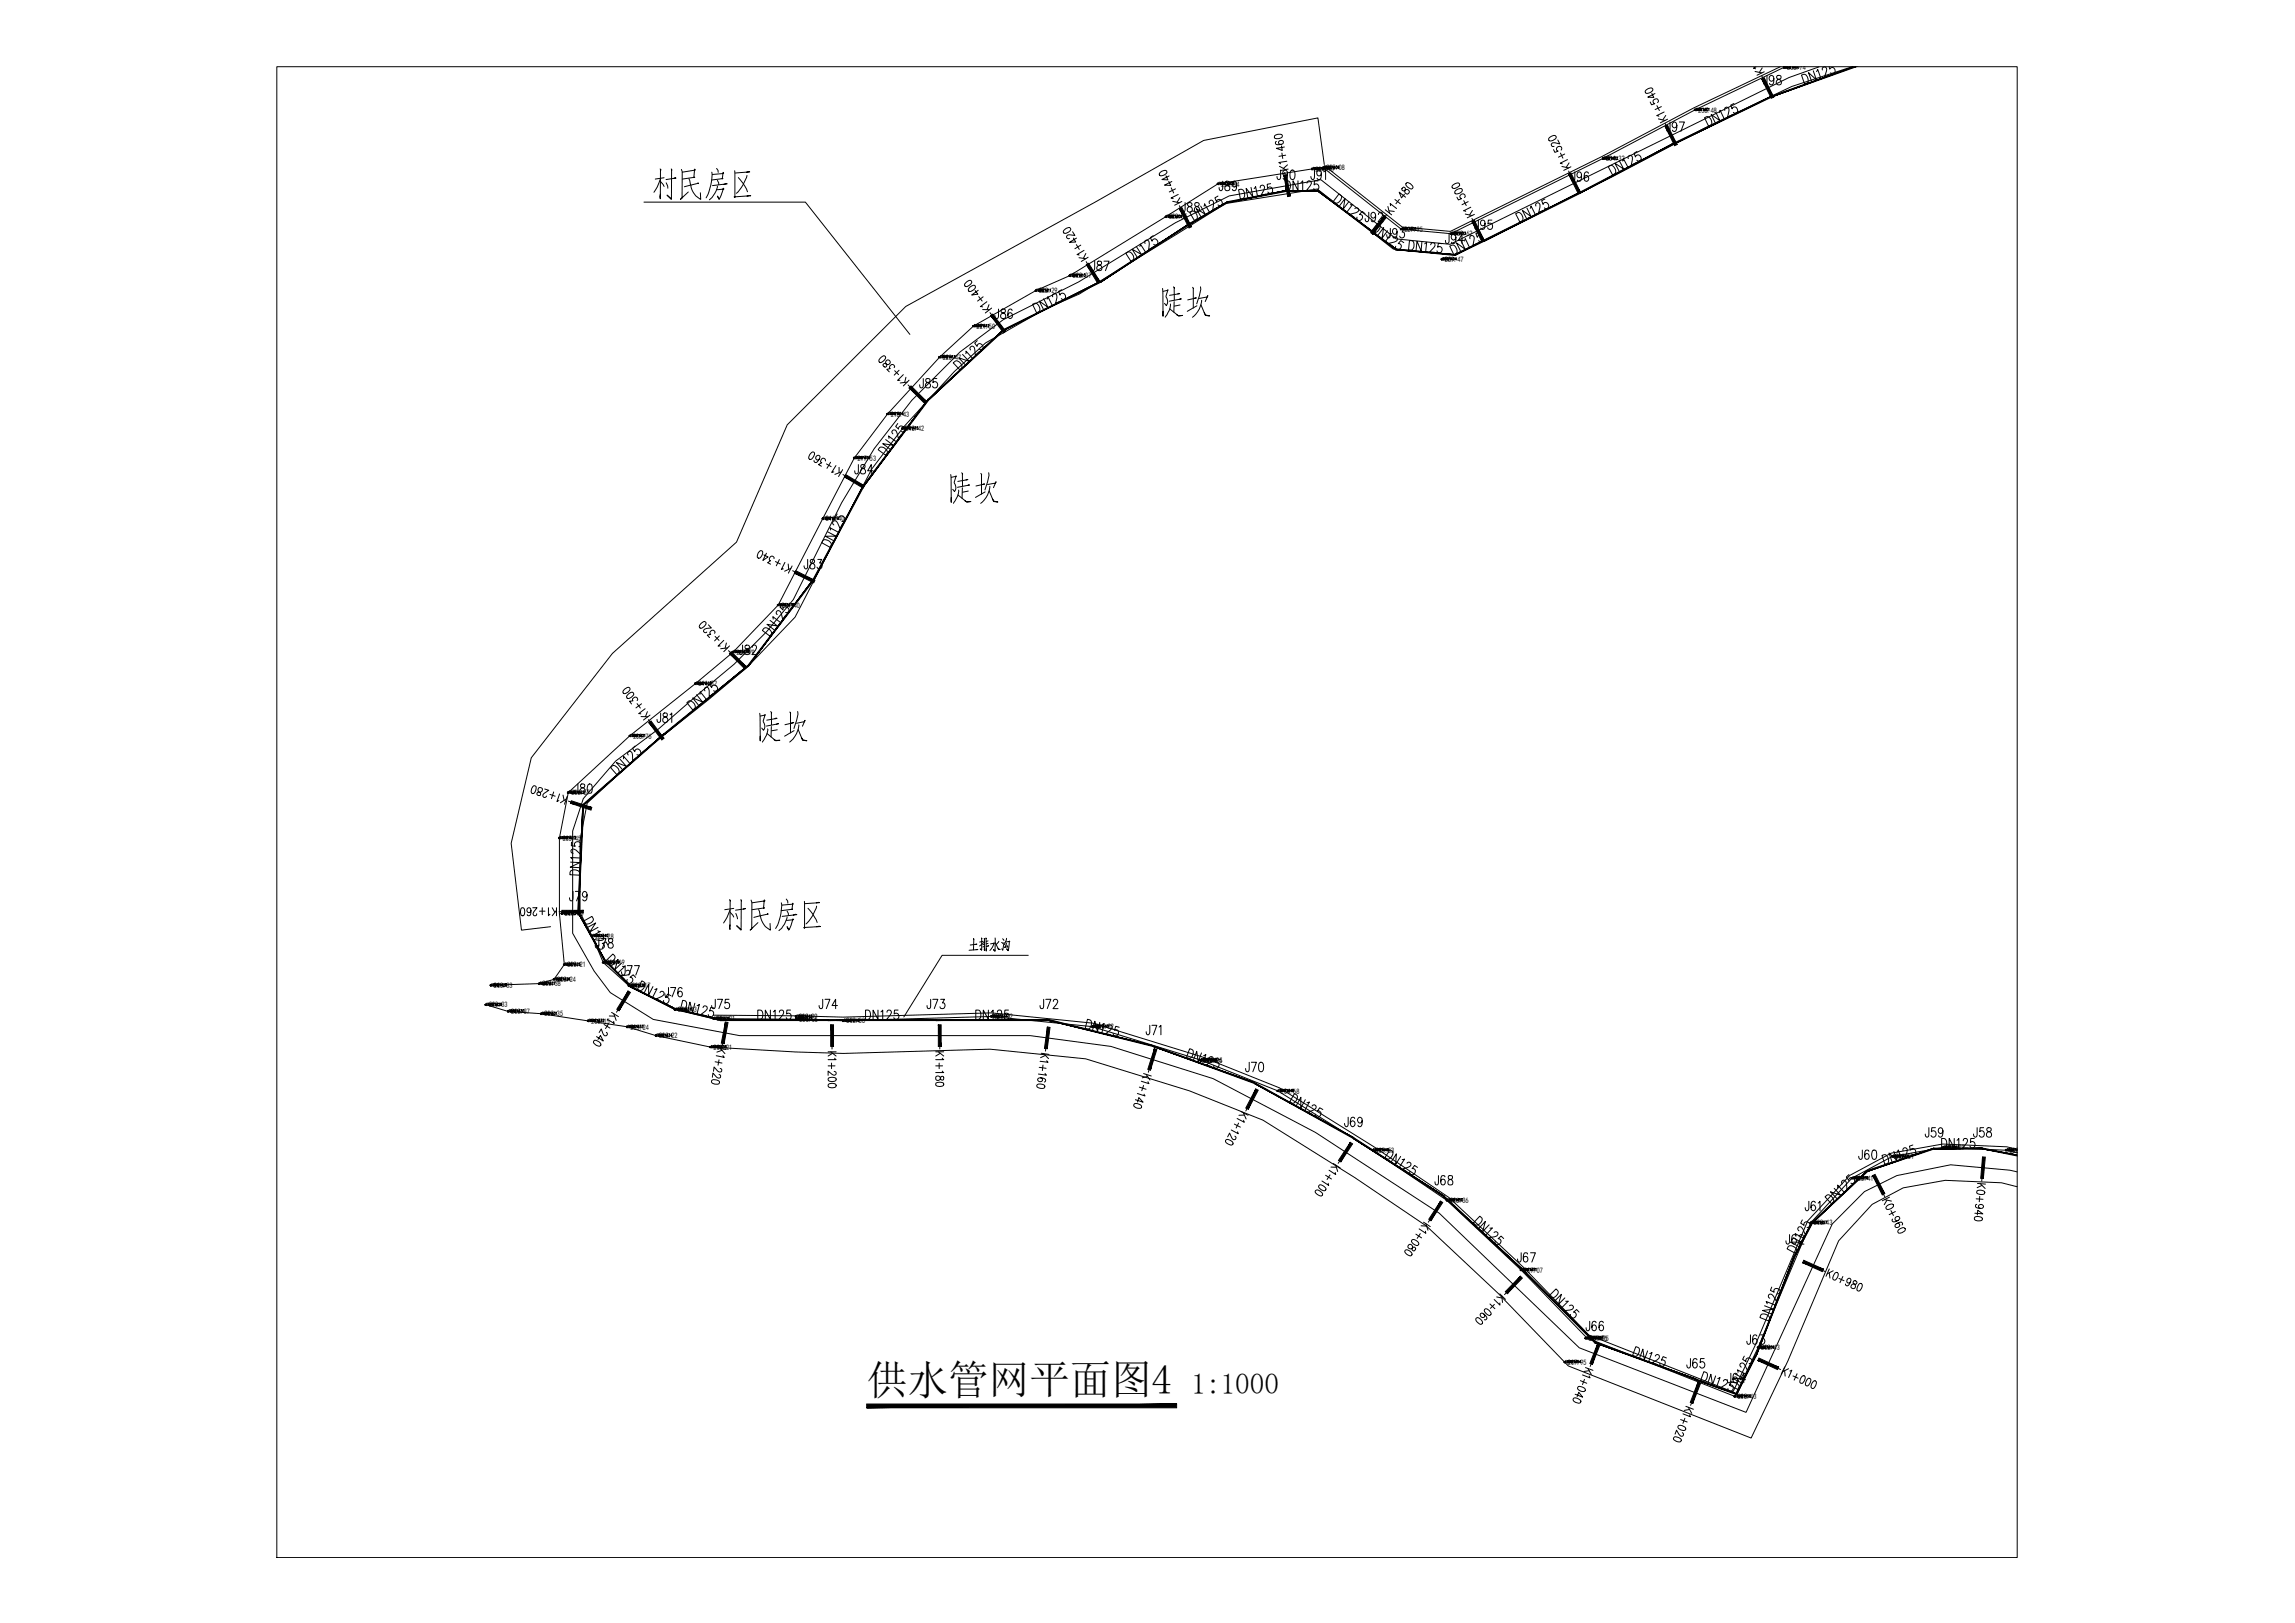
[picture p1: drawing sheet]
<svg xmlns="http://www.w3.org/2000/svg" width="594mm" height="420mm" viewBox="0 0 594 420" stroke-linecap="round" stroke-linejoin="round" font-family="sans-serif">
<defs><g id="words">
<g font-size="12.8">
<text x="167.9" y="52.9">村民房区</text>
<text x="244.8" y="131.6">陡坎</text>
<text x="185.9" y="242">村民房区</text>
</g>
<g font-size="12.3">
<text x="299.9" y="83.3">陡坎</text>
<text x="195.4" y="193.3">陡坎</text>
</g>
<text font-size="10.5" x="224.4" y="360.9">供水管网平面图4</text>
<text font-size="7.5" x="308.5" y="360.9">1:1000</text>
<text font-size="7.1" x="249.8" y="247.6">土排水沟</text>
<g font-size="2">
<text x="462.6" y="18.2">238.74</text>
<text x="439.6" y="29.1">236.48</text>
<text x="415.8" y="41.7">234.32</text>
<text x="340.5" y="44.4">224.90</text>
<text x="343.4" y="44.1">225.08</text>
<text x="316.1" y="48.3">223.84</text>
<text x="302.6" y="56.8">223.35</text>
<text x="363.5" y="60">227.95</text>
<text x="376.4" y="61.2">229.62</text>
<text x="374" y="67.8">229.47</text>
<text x="269" y="75.9">222.29</text>
<text x="277.7" y="72.1">222.37</text>
<text x="252.8" y="85.1">221.50</text>
<text x="244" y="93.1">220.47</text>
<text x="230.6" y="107.9">218.43</text>
<text x="234.4" y="111.6">218.42</text>
<text x="222" y="119.3">217.53</text>
<text x="213.8" y="135">216.40</text>
<text x="202.3" y="157.3">214.40</text>
<text x="190.6" y="169.5">212.79</text>
<text x="180.8" y="177.7">211.32</text>
<text x="163.9" y="191.2">208.76</text>
<text x="147.9" y="205.9">206.57</text>
<text x="145.7" y="217.6">205.45</text>
<text x="146.2" y="237.2">203.55</text>
<text x="154.1" y="243">203.28</text>
<text x="146.9" y="250.4">203.21</text>
<text x="157" y="249.9">203.19</text>
<text x="127.9" y="255.8">203.33</text>
<text x="140.4" y="255.4">203.38</text>
<text x="144.3" y="254.2">203.24</text>
<text x="163.6" y="255.9">203.17</text>
<text x="126.6" y="260.8">203.33</text>
<text x="132.4" y="262.5">203.37</text>
<text x="141" y="263.1">203.35</text>
<text x="175.6" y="262">203.43</text>
<text x="206.9" y="263.9">202.99</text>
<text x="257.4" y="263.8">202.72</text>
<text x="153.1" y="265">203.15</text>
<text x="163.2" y="266.5">203.24</text>
<text x="170.6" y="268.8">203.22</text>
<text x="185.5" y="264.4">203.21</text>
<text x="207" y="264.5">203.05</text>
<text x="219.1" y="264.9">202.88</text>
<text x="283.6" y="266.4">203.32</text>
<text x="184.7" y="271.8">203.21</text>
<text x="311.6" y="275.1">203.94</text>
<text x="311.6" y="275.3">203.95</text>
<text x="331.6" y="283.1">204.68</text>
<text x="356.1" y="298.4">205.53</text>
<text x="503.8" y="297.8">208.29</text>
<text x="520.2" y="298.4">208.26</text>
<text x="480.2" y="305.7">208.41</text>
<text x="490.7" y="300.1">208.31</text>
<text x="375.4" y="311.4">206.36</text>
<text x="469.5" y="317.2">208.43</text>
<text x="394.6" y="329.4">207.07</text>
<text x="411.3" y="347.2">207.76</text>
<text x="411.6" y="347.1">207.75</text>
<text x="405.9" y="353.3">207.95</text>
<text x="455.9" y="349.5">208.43</text>
<text x="449.9" y="362.2">208.43</text>
</g>
</g></defs>
<!-- layer: GCD -->
<g fill="#000" stroke="#000" stroke-width=".26">
<path d="M438.7 28.3l.1 .1zM315.2 47.5l.1 .1zM276.8 71.2l.1 .2zM251.9 84.3l.1 .1zM221.1 118.4v.2zM229.6 107.1h.2zM212.9 134.2l.1 .1zM201.3 156.5l.2 .1zM179.9 176.9l.1 .1zM144.7 216.8l.1 .2zM139.5 254.6h.1zM143.3 253.4l.1 .1z"/>
<path d="M146 249.6l.1 .1zM156 249.1l.2 .1zM125.6 260l.2 .1zM131.4 261.7l.1 .1zM152.1 264.2l.1 .1zM169.7 268l.1 .1zM218.2 264.1l.1 .1zM282.6 265.6l.1 .2zM310.7 274.4l.1 .2zM310.6 274.3l.2 .1zM330.7 282.3l.1 .1zM502.9 297l.1 .1z"/>
<path d="M374.4 310.6l.1 .1zM468.6 316.4l.1 .1zM410.3 346.4l.1 .1zM455 348.7l.1 .1zM448.9 361.4l.2 .1z"/>
<path d="M461.7 17.4v.2zM461.8 17.4v.2z"/>
<path d="M461.8 17.4v.2zM461.8 17.4l.1 .2z"/>
<path d="M438.8 28.4l.1 .1zM438.8 28.4h.1z"/>
<path d="M438.9 28.3l-.1 .1zM438.8 28.3v.1zM438.7 28.3l.1 .1z"/>
<path d="M301.7 56.1v.1zM301.8 56.1v.2z"/>
<path d="M301.8 56.1l.1 .1zM301.8 56.1l.1 .1z"/>
<path d="M301.8 56.1h.1zM301.8 56h.1z"/>
<path d="M315.2 47.5l.1 .1zM315.1 47.6h.2zM315.3 47.6l-.1 .1z"/>
<path d="M315.3 47.6l.1 .1zM315.3 47.6l.1 .1z"/>
<path d="M339.5 43.7l.1 .2zM339.7 43.7v.2z"/>
<path d="M339.7 43.7v.2zM339.7 43.7l.1 .2z"/>
<path d="M342.5 43.4l.1 .1zM342.5 43.4h.2z"/>
<path d="M342.5 43.4h.2zM342.5 43.3h.1z"/>
<path d="M362.6 59.3v.1zM362.7 59.3l-.1 .1z"/>
<path d="M362.7 59.3l.1 .1zM362.7 59.3l.1 .1z"/>
<path d="M362.7 59.3h.2zM362.7 59.2h.1z"/>
<path d="M414.8 41l.1 .1zM414.9 41v.2z"/>
<path d="M414.9 41v.2zM414.9 41l.1 .1z"/>
<path d="M276.9 71.4l.1 .1zM276.9 71.4h.2z"/>
<path d="M276.9 71.4l.1-.2zM276.9 71.2v.2zM276.8 71.2l.1 .2z"/>
<path d="M373.1 67.1v.1zM373.2 67.1v.2z"/>
<path d="M373.2 67.1v.2zM373.2 67.1l.1 .1z"/>
<path d="M375.4 60.4l.2 .1zM375.4 60.5h.2zM375.4 60.6l.2-.1z"/>
<path d="M375.7 60.4l-.1 .1zM375.4 60.4l.2 .1z"/>
<path d="M243.1 92.3l.1 .2zM243.1 92.5h.1zM243.1 92.5h.1z"/>
<path d="M243.3 92.3l-.1 .2zM243.1 92.3l.1 .2z"/>
<path d="M251.9 84.3l.1 .1zM251.8 84.4h.2zM251.9 84.5l.1-.1z"/>
<path d="M221.1 118.6l.2 .1zM221.1 118.6h.2z"/>
<path d="M221.3 118.4l-.2 .2zM221.1 118.4v.2zM221.1 118.4v.2z"/>
<path d="M229.6 107.1h.2zM229.6 107.1h.2zM229.6 107.2l.2-.1z"/>
<path d="M233.5 110.8l.1 .1zM233.5 110.9h.1zM233.5 111l.1-.1z"/>
<path d="M233.7 110.8l-.1 .1zM233.6 110.7v.2zM233.5 110.8l.1 .1z"/>
<path d="M213 134.2v.1zM213 134.1v.2zM212.9 134.2l.1 .1z"/>
<path d="M201.3 156.5l.2 .1zM201.3 156.6h.2zM201.3 156.7l.2-.1z"/>
<path d="M180.1 176.9l-.1 .1zM180 176.8v.2zM179.9 176.9l.1 .1z"/>
<path d="M189.7 168.7l.1 .1zM189.6 168.8h.2zM189.7 168.9l.1-.1z"/>
<path d="M189.9 168.7l-.1 .1zM189.8 168.6v.2zM189.7 168.7l.1 .1z"/>
<path d="M144.8 217h.1zM144.8 217h.2z"/>
<path d="M144.9 216.8l-.1 .2zM144.8 216.8v.2zM144.7 216.8l.1 .2z"/>
<path d="M147 205.1l.1 .1zM146.9 205.2h.2zM147 205.3l.1-.1z"/>
<path d="M147.2 205.1l-.1 .1zM147.1 205v.2zM147 205.1l.1 .1z"/>
<path d="M145.3 236.5v.1zM145.4 236.5v.1z"/>
<path d="M145.4 236.5l.1 .1zM145.4 236.5l.1 .1z"/>
<path d="M145.4 236.5h.2zM145.4 236.3l.1 .1z"/>
<path d="M126.9 255.1v.1zM127 255.1v.1z"/>
<path d="M127 255.1v.1zM127 255.1l.1 .1z"/>
<path d="M139.5 254.6h.1zM139.4 254.6h.2zM139.6 254.6l-.1 .2z"/>
<path d="M139.6 254.6v.2zM139.6 254.6l.1 .2z"/>
<path d="M143.3 253.4l.1 .1zM143.3 253.6l.1-.1z"/>
<path d="M146 249.6l.1 .1zM145.9 249.7h.2zM146.1 249.7l-.1 .1z"/>
<path d="M146.1 249.7v.2zM146.1 249.7l.1 .1z"/>
<path d="M153.1 242.3v.1zM153.2 242.3l-.1 .1z"/>
<path d="M153.2 242.3l.2 .1zM153.2 242.3l.2 .1z"/>
<path d="M153.2 242.3h.2zM153.2 242.1l.2 .1z"/>
<path d="M156 249.1l.2 .1zM156 249.2h.2zM156 249.3l.2-.1z"/>
<path d="M162.6 255.1l.1 .2zM162.8 255.1v.2z"/>
<path d="M162.8 255.1v.2zM162.8 255.1v.2z"/>
<path d="M125.6 260l.2 .1zM125.6 260.1h.2zM125.6 260.2l.2-.1z"/>
<path d="M131.6 261.7l-.1 .1zM131.5 261.7v.1zM131.4 261.7l.1 .1z"/>
<path d="M140 262.4v.2zM140.1 262.4l-.1 .2z"/>
<path d="M140.1 262.4l.1 .2zM140.1 262.4l.1 .2z"/>
<path d="M152.2 264.3l.1 .1zM152.2 264.3h.2z"/>
<path d="M152.3 264.2l-.1 .1zM152.2 264.1v.2zM152.1 264.2l.1 .1z"/>
<path d="M162.2 265.8v.1zM162.3 265.8v.2z"/>
<path d="M162.3 265.8v.2zM162.3 265.8l.1 .1z"/>
<path d="M169.8 268.1l.1 .1zM169.8 268.1h.2z"/>
<path d="M169.9 268l-.1 .1zM169.8 267.9v.2zM169.7 268l.1 .1z"/>
<path d="M174.7 261.4l.2 .1zM174.7 261.4h.2z"/>
<path d="M174.7 261.4h.2zM174.7 261.2l.2 .1z"/>
<path d="M183.9 271.1h.1zM183.9 271.1h.2z"/>
<path d="M183.9 271.1h.2zM183.9 270.9l.1 .1z"/>
<path d="M184.7 263.7l.1 .1zM184.7 263.7h.2z"/>
<path d="M184.7 263.7h.2zM184.7 263.6h.1z"/>
<path d="M205.9 263.1v.2zM206 263.1v.2z"/>
<path d="M206 263.1v.2zM206 263.1l.1 .2z"/>
<path d="M218.4 264.1l-.1 .1zM218.3 264.1v.1zM218.2 264.1l.1 .1z"/>
<path d="M256.5 263l.1 .1zM256.4 263.1h.2zM256.5 263.2l.1-.1z"/>
<path d="M256.7 263l-.1 .1zM256.6 263v.1zM256.5 263l.1 .1z"/>
<path d="M282.7 265.8l.2 .1zM282.7 265.8h.2z"/>
<path d="M282.9 265.6l-.2 .2zM282.7 265.6v.2zM282.6 265.6l.1 .2z"/>
<path d="M310.6 274.3l.2 .1zM310.6 274.5l.2-.1z"/>
<path d="M310.8 274.6l.1 .1zM310.8 274.6h.2z"/>
<path d="M310.9 274.4l-.1 .2zM310.8 274.4v.2zM310.7 274.4l.1 .2z"/>
<path d="M330.7 282.3l.1 .1zM330.6 282.4h.2zM330.7 282.5l.1-.1z"/>
<path d="M355.3 297.7l.1 .1zM355.3 297.7h.2z"/>
<path d="M355.3 297.7h.2zM355.3 297.6h.1z"/>
<path d="M489.8 299.4l.2 .1zM489.8 299.4h.2z"/>
<path d="M489.8 299.4h.2zM489.8 299.3h.2z"/>
<path d="M502.9 297l.1 .1zM502.8 297.1h.2zM502.9 297.1h.1z"/>
<path d="M519.2 297.6l.1 .2zM519.2 297.9l.1-.1z"/>
<path d="M519.4 297.6l-.1 .2zM519.2 297.6l.1 .2z"/>
<path d="M374.6 310.6l-.1 .1zM374.5 310.6v.1zM374.4 310.6l.1 .1z"/>
<path d="M468.6 316.4l.1 .1zM468.6 316.5h.1zM468.7 316.5l-.1 .2z"/>
<path d="M468.7 316.5v.2zM468.7 316.5l.1 .2z"/>
<path d="M393.6 328.6l.1 .2zM393.6 328.8h.1zM393.6 328.8h.1z"/>
<path d="M393.8 328.6l-.1 .2zM393.7 328.6v.2zM393.6 328.6l.1 .2z"/>
<path d="M404.9 352.6v.1zM405 352.6v.2z"/>
<path d="M405 352.6l.2 .1zM405 352.6l.2 .1z"/>
<path d="M405 352.6h.2zM405 352.5h.2z"/>
<path d="M410.3 346.4l.1 .1zM410.3 346.5h.1zM410.3 346.5h.1z"/>
<path d="M410.7 346.4v.1zM410.8 346.4v.1z"/>
<path d="M410.8 346.4l.1 .1zM410.8 346.4l.1 .1z"/>
<path d="M410.8 346.4h.2zM410.8 346.2l.1 .1z"/>
<path d="M455 348.7l.1 .1zM454.9 348.8h.2zM455 348.9l.1-.1z"/>
<path d="M448.9 361.4l.2 .1zM448.9 361.5h.2zM449.1 361.5l-.2 .1z"/>
<path d="M449.1 361.5v.2zM449.1 361.5v.1z"/>
</g>
<!-- layer: ZDH -->
<g fill="none" stroke="#000" stroke-width=".26">
<path d="M461.8 17.4h.1M462.1 17.3l-.1 .2M462.3 17.3l-.1 .4M462.4 17.3h-.2l-.1 .4M462.5 17.3l-.1 .3M462.6 17.3h.2M462.7 17.4v.2M462.7 17.4h.2v.2M462.9 17.5l-.2 .1M462.9 17.4l-.2 .1M463.2 17.4l.1-.1-.1 .3M463.3 17.5l-.1 .1"/>
<path d="M463.3 17.4l-.1 .1M463.4 17.3v.1M463.5 17.6l.1 .1-.2-.2 .1-.1-.3 .3M464.1 17.4l-.1-.1 .1 .4M464.3 17.3l-.1 .2h.4M464.5 17.3v.4M464.7 17.3l.1 .4h.2l.1-.4M465.3 17.3l.1 .4h.2l.1-.4M438.8 28.4h.1M439 28.2l.1 .1M439.1 28l.1 .1M439.2 28.2l-.2 .3"/>
<path d="M439.2 28l-.1 .7M439.2 28.1h.2M439.2 28.3l.2-.1v.4M439.3 28.1l-.1 .6M439.7 28.3v.3M439.7 28.4l.2-.1-.1 .3M439.8 28v.3M439.8 28.4h-.1M439.9 28.5h-.2M439.9 28.1l-.3 .1M439.9 28.2h-.2M440 28.3h-.4"/>
<path d="M440.2 28.1l-.1 .1M440.2 28.1l.3 .1M440.2 28.3v.3M440.2 28.3h.1l-.1 .1M440.2 28.4h.1M440.3 28.5h-.1M440.3 28.1v.2v-.1M440.3 28.3l.2 .1zM440.3 28.4h.2l-.2 .3M440.3 28.5l.2 .1M440.4 28.2h.1M440.5 28l-.3 .1"/>
<path d="M440.5 28.2h-.1M440.7 28.1h.3l-.1 .3 .2 .2M440.9 28.2l.2 .2M441.1 28.2l-.1 .1M441.6 28.4h-.4l.2-.4v.7M441.7 28.1l.2-.1a.35 .35 0 0 1 .2 .4 .35 .35 0 0 1-.3 .3zM442.2 28.1l.2-.1v.7M301.8 56.1h.1M301.9 55.9h.3M302.2 55.7l-.2 .1v.5M302.3 55.9l.1 .1M302.4 55.7l.1 .1"/>
<path d="M302.5 55.9l-.2 .3M302.5 55.7l-.1 .6M302.5 56l.3-.1-.1 .4M302.7 55.8l-.2 .5M302.8 55.7l-.3 .1M303 56v.3l.2-.1M303 56h.3l-.2 .3M303.1 55.7v.3M303.2 56.1h-.2M303.2 55.8l-.2 .1M303.3 55.8h-.3M303.3 55.9l-.4 .1"/>
<path d="M303.5 56h.1l-.1 .3 .1-.1M303.5 55.8v.1M303.6 55.7h.2M303.6 56.1h-.1M303.6 55.7v.2M303.6 56.1h.2l-.2 .2M303.7 55.8h.2l-.4 .1M303.7 56l.1-.1-.1 .1M303.7 56.1l.2 .2h-.1M304 55.8l.3-.1 .1 .6M304.3 56h.1M304.4 55.8l-.1 .1"/>
<path d="M304.9 56.1h-.4l.3-.4v.6M305.9 55.9l-.1 .2a.2 .2 0 0 1-.2-.2 .2 .2 0 0 1 .2-.2 .36 .36 0 0 1 .2 .4 .36 .36 0 0 1-.4 .2M315.3 47.6h.1M315.5 47.4h.1M315.7 47.2l-.2 .6M315.8 47.4l.1 .1M315.9 47.2v.1M316 47.4l-.2 .3M316 47.2l-.1 .6M316 47.5l.3-.1-.1 .4M316.1 47.2l-.1 .6M316.2 47.2h-.2"/>
<path d="M316.5 47.5v.3M316.5 47.5h.2l-.1 .3M316.5 47.7h.1M316.6 47.2v.2M316.6 47.6h-.1M316.7 47.3l-.2 .1M316.7 47.2l-.3 .1M316.7 47.4l-.4 .1M316.9 47.2v.2M316.9 47.3l.4-.1-.1 .1M317 47.5v.3M317 47.5h.1"/>
<path d="M317 47.7h.1M317 47.3h.1M317 47.2h.3M317.1 47.4h-.1M317.1 47.6h-.1M317.1 47.2v.2h.2M317.1 47.5l.2 .1-.3 .2M317.1 47.6l.3 .2h-.2M317.5 47.3l.2-.1 .2 .6M317.8 47.5h.1M317.9 47.3l-.2 .1M318.4 47.6h-.4l.2-.4v.6"/>
<path d="M318.6 47.2h.2a.34 .34 0 0 1 .1 .4 .34 .34 0 0 1-.3 .2zM319.1 47.2l.3 .4-.1 .2h-.2v-.2l.3-.4zM339.7 43.7h.1M339.8 43.5h.2M340 43.3l-.1 .7M340.2 43.5l.1 .1M340.3 43.3v.1M340.3 43.5l-.1 .3M340.4 43.3l-.1 .6M340.4 43.6h.2v.3M340.5 43.4l-.2 .6M340.6 43.3l-.2 .1"/>
<path d="M340.9 43.6v.4l.2-.2M340.9 43.7l.2-.1-.1 .3M341 43.3v.3M341 43.7l-.1 .1M341.1 43.4h-.2M341.1 43.5h-.2M341.2 43.6h-.4M341.4 43.7l.1-.1-.1 .3M341.4 43.5v.1M341.4 43.3h.3M341.5 43.8l-.1 .1M341.5 43.7l-.1 .1"/>
<path d="M341.5 43.3v.3l.2-.1M341.5 43.6h.2l-.2 .1M341.7 43.9l-.2-.2 .2 .1-.3 .1M341.7 43.5h-.3M341.9 43.4l.3-.1-.1 .4 .2 .2M342.1 43.6l.2 .1M342.3 43.4l-.1 .2M342.5 43.4h.1M342.7 43.2h.2M342.8 43.8h-.4l.3-.5v.7M342.9 43l-.1 .6M342.9 43.4l.3-.1a.36 .36 0 0 1 .1 .4 .36 .36 0 0 1-.3 .3z"/>
<path d="M343.1 43.1v.1M343.1 43l.1 .1M343.2 43.1l-.1 .4M343.3 43l-.2 .6M343.3 43h.2M343.3 43.2h.2l-.1 .4M343.4 43.1l-.2 .5M343.4 43.3h.4l-.2 .7M343.7 43.6v-.3h.2v.3M343.7 43.4h.2l-.2 .1M343.8 43l.1 .2M343.9 43.1l-.2 .1"/>
<path d="M344 43.1h-.3M344 43.2l-.4 .1M344.2 43l.2 .2v-.2M344.2 43.1h.3M344.2 43.2v.4M344.2 43.3h.1M344.3 43.4l-.1 .1M344.4 43.4l.1-.1-.2 .3M344.4 43.4l.2 .2h-.1M344.4 43.3l.1-.1-.1 .1M344.5 43.1v.1M344.5 43h-.2"/>
<path d="M344.7 43.1l.3-.1 .2 .6M345.1 43.1v.2M345.6 43.4h-.3l.2-.4v.6M346.6 43.1h-.3v.5h.3l-.1-.4-.2 .2M362.7 59.3h.1M363 59.1v.1M363 58.9l.1 .1M363.1 59.1l-.1 .3M363.1 58.9l-.1 .6M363.2 59.2l.2-.1-.1 .4M363.2 59l-.1 .6M363.4 58.9l-.2 .1"/>
<path d="M363.6 59.2v.3M363.6 59.3l.2-.1v.3M363.6 59.4h.2M363.7 58.9v.2M363.8 59.3l-.2 .1M363.8 59.1h-.2M363.8 59h-.3M363.9 59.1l-.4 .1M364.1 59v.1M364.1 59.3l.1-.1-.1 .3M364.1 59.4h.1M364.1 58.9h.3"/>
<path d="M364.1 59.1h.1M364.2 59.3l-.1 .1M364.3 58.9v.2l.2-.1h-.4M364.3 59.2l.1 .1-.2 .2M364.3 59.4l.1 .1M364.6 59h.3l.1 .5M364.9 59.1l.1 .2M365 59l-.1 .2M365.5 59.4h-.4l.3-.5v.7M365.7 59l.3-.1a.36 .36 0 0 1 .1 .4 .36 .36 0 0 1-.4 .3zM366.5 58.9h-.3v.3a.21 .21 0 0 1 .3 0 .21 .21 0 0 1 0 .3 .21 .21 0 0 1-.3-.1M414.9 41h.1"/>
<path d="M415.1 40.8l.1 .1M415.2 40.6l.1 .1M415.3 40.8l-.2 .3M415.4 40.6l-.2 .7M415.4 40.9h.2l-.1 .3M415.5 40.7l-.2 .6M415.6 40.6l-.2 .1M415.9 40.6l.1 .3M416 41.1l-.2 .2v-.4h.3l-.1 .3M416 41l-.2 .1M416 40.8h-.2M416.1 40.7h-.3"/>
<path d="M416.1 40.9h-.4M416.3 40.9v.3l.3-.2-.2 .3M416.3 40.9h.2zM416.3 40.8h.1M416.4 40.6h.2M416.4 41l-.1 .1M416.5 40.6l-.2 .3v-.2l.3 .1M416.5 40.9h.1l-.1 .1M416.5 41.1l.2 .1h-.1M416.5 40.8h.1M416.8 40.7l.3-.1 .2 .6M417.1 40.9l.1 .1"/>
<path d="M417.2 40.7l-.1 .2M417.7 41.1h-.3l.2-.5v.7M418.4 40.8l.3-.2-.3 .7h.4M268.1 75.2h.1M268.3 75h.2M268.5 74.8l-.1 .7M268.7 75v.1M268.7 74.8l.1 .1M268.8 75l-.1 .3M268.9 74.8l-.2 .6M268.9 74.8h.2M268.9 75.1l.2-.1v.4"/>
<path d="M269 74.9l-.2 .5M269.4 75.4v-.3h.2l-.1 .3M269.4 75.3h.1M269.4 75.2h.1M269.4 74.8v.3M269.6 75h-.2M269.6 75.1h-.4M269.6 74.9h-.3M269.8 74.8v.2M269.8 74.9h.4M269.8 75.1v.3M269.9 75.1v.1"/>
<path d="M269.9 75h.1M269.9 75.3h.1M269.9 75.2v.1M270 74.8v.2M270 75.1h.2l-.3 .3M270 75.3l.2 .1h-.1M270.1 74.9v.1M270.1 74.8h-.2M270.4 74.9l.2-.1v.4l.2 .2M270.6 75.1l.1 .1M270.7 74.9l-.1 .2M271.3 75.3h-.5l.3-.5v.7"/>
<path d="M271.4 74.9l.1-.1v.7M271.8 74.9l.1-.1v.7M276.9 71.4h.1M277.1 71.2h.2M277.3 70.9l-.2 .1v.6M277.4 71.1l.1 .1M277.5 71h.1M277.6 71.1l-.2 .4M277.7 71l-.2 .6M277.7 71.2h.2l-.1 .3M277.8 71l-.2 .6M277.9 71h-.2"/>
<path d="M278.1 71h.3M278.1 71.1h.2M278.1 71.2v.3M278.1 71.3l.3-.1-.1 .3M278.2 71v.2M278.3 71.4l-.2 .1M278.3 71.3l-.2 .1M278.4 71.2h-.4M278.6 71l.1 .1M278.6 71h.4l-.2 .1M278.6 71.2h.2l-.2 .1M278.6 71.4h.1"/>
<path d="M278.7 71.2l-.1 .3M278.7 71.4l-.1 .1M278.8 71v.1M278.8 71.2h.1l-.1 .1M278.8 71.4l.1-.1-.2 .3M278.8 71.4l.1 .1M278.9 71h-.2M278.9 71.1l-.1 .1M279.1 71h.3l.2 .5M279.4 71.2l.1 .1M279.5 71l-.1 .2M280 71.4h-.4l.3-.5v.7"/>
<path d="M280.1 71l.2-.1v.7M373.2 67.1h.1M373.4 66.9l.1 .1M373.5 66.7v.1M373.5 66.9l-.1 .3M373.6 66.7l-.1 .7M373.6 67l.3-.1-.1 .4M373.7 66.8l-.1 .6M373.8 66.7l-.2 .1M374.2 66.7v.2M374.3 67.2l-.2 .2v-.4h.2l-.1 .3M374.3 67.1h-.2"/>
<path d="M374.3 66.8l-.2 .1M374.3 66.8h-.3M374.3 66.9l-.3 .1M374.6 67v.3l.1-.1M374.6 67h.1zM374.6 67.1h.3l-.3 .3M374.6 66.8h.1M374.6 66.7h.2M374.7 66.7l-.1 .2v-.1h.3M374.8 67l.1-.1-.1 .2M374.8 67.1l.2 .2h-.2M374.8 66.8h.1"/>
<path d="M374.8 66.9h.1M375.1 66.8l.3-.1 .1 .6M375.4 66.9l.1 .2M375.5 66.8l-.1 .2M375.6 60.5h.1M375.8 60.2v.1M375.8 60.1l.1 .1M375.9 60.2l-.1 .4M375.9 60.1l-.1 .6M376 60.1h.2M376 60.3h.2v.4M376 67.1h-.4l.3-.4v.7"/>
<path d="M376.1 60.2l-.2 .5M376.5 60.7v-.3h.2l-.1 .3M376.5 60.5h.1l-.1 .1M376.5 60.1v.2M376.7 60.2h-.3M376.7 60.2l-.2 .1M376.7 60.3l-.4 .1M376.9 60.1v.6M376.9 60.2h.4M377 60.4v.1M377 60.5v.1M377 60.2h.1"/>
<path d="M377 60.3h.1M377 67.1h-.3l.2-.4v.7M377.1 60.1v.1M377.1 60.4l.2-.1-.2 .2M377.1 60.3h.1M377.2 60.7h.1l-.2-.2h.1l-.2 .2M377.2 60.2h-.1M377.2 60.1h-.2M377.5 60.2l.2-.1v.4l.2 .2M377.7 60.3l.2 .2M377.8 60.2l-.1 .1M378.4 60.5h-.5l.3-.4v.6"/>
<path d="M379.1 60.1h.3l-.2 .2 .2 .1a.23 .23 0 0 1-.1 .3 .23 .23 0 0 1-.3-.1M243.2 92.5h.1M243.4 92.2h.2M243.6 92l-.1 .7M243.8 92.2v.1M243.8 92l.1 .1M243.9 92.2l-.1 .3M244 92l-.2 .7M244 92.1h.2M244 92.3l.2-.1-.1 .4M244.1 92.1l-.2 .6M244.4 92.6v-.3h.3l-.1 .3"/>
<path d="M244.5 92v.3M244.6 92.5h-.1M244.6 92.4l-.1 .1M244.6 92.2h-.2M244.7 92.1l-.3 .1M244.7 92.3h-.4M244.9 92.2l.4-.1-.1 .1M244.9 92.3v.3M244.9 92.3h.2l-.2 .1M245.1 92.5h-.1M245.1 92.5h-.2M245.1 92.1v.2l-.1-.1"/>
<path d="M245.1 92.3h.1l-.1 .1M245.1 92.5l.1-.1-.2 .3M245.1 92.5l.1 .1M245.2 92l-.3 .2M245.4 92.1h.3l.2 .5M245.7 92.2l.1 .2M245.8 92.2l-.1 .1M246.3 92.5h-.4l.3-.5v.7M246.5 92.2l.1-.2v.7M247 92h.3l-.2 .3h.2v.3h-.4M252 84.4h.1M252.2 84.2h.1"/>
<path d="M252.4 84l-.1 .7M252.5 84.2l.1 .1M252.6 84v.1M252.7 84.2l-.2 .3M252.7 84l-.1 .6M252.8 84.3l.2-.1-.1 .4M252.8 84.1l-.1 .5M253 84l-.2 .1M253.2 84.3v.3M253.2 84.4l.2-.1v.3M253.2 84.5h.2M253.3 84v.2"/>
<path d="M253.4 84.4l-.2 .1M253.4 84.2h-.2M253.4 84.1h-.3M253.5 84.2l-.4 .1M253.7 84l-.1 .2M253.7 84.3v.3M253.7 84.3v.1M253.7 84.5h.1M253.7 84h.3M253.8 84.2l-.1-.1 .3-.1-.1 .2M253.8 84.2h-.1M253.8 84.4l-.1 .1"/>
<path d="M253.9 84l.1 .2M253.9 84.3l.1 .1-.2 .2M253.9 84.5l.1 .1M254.2 84.1l.3-.1 .1 .6M254.5 84.2l.1 .2M254.6 84.1l-.1 .1M255.1 84.5h-.4l.3-.5v.7M255.3 84.1l.1-.1v.7M255.7 84.2l.3-.2-.3 .7h.3M221.1 118.6h.1M221.3 118.4h.2M221.5 118.1l-.1 .7"/>
<path d="M221.7 118.3v.1M221.7 118.2h.1M221.8 118.3l-.1 .4M221.9 118.4h.3l-.1 .3M222 118.2l-.1 .6M222.1 118.2h-.2l-.1 .6M222.4 118.4v.4l.1-.2M222.4 118.5h.2l-.1 .2M222.4 118.2l.1 .2M222.5 118.5l-.1 .1M222.6 118.3l-.2 .1M222.6 118.2l-.3 .1"/>
<path d="M222.6 118.4h-.4M222.8 118.2v.1M222.8 118.2l.4 .1M222.9 118.4h.1M223 118.6l-.1-.2v.3M223 118.3h-.1M223 118.6l-.1 .1M223 118.2v.1M223 118.6l.2-.1-.3 .3M223 118.4h.2l-.2 .1M223 118.6l.3 .2-.2-.1M223 118.3h.1"/>
<path d="M223.1 118.2h-.2M223.2 118.3l-.2 .1M223.4 118.2h.2l.2 .5M223.6 118.4l.2 .1M223.8 118.3l-.2 .1M224.3 118.6h-.4l.2-.5v.7M224.4 118.2l.1-.1v.7M225.2 118.2l-.2-.1a.35 .35 0 0 0-.2 .4 .35 .35 0 0 0 .3 .3 .21 .21 0 0 0 .1-.3 .21 .21 0 0 0-.3-.1l-.1 .2M229.8 107.1h.1M229.9 106.9h.2M230.2 106.7l-.2 .7M230.3 106.9l.1 .1"/>
<path d="M230.4 106.8h.1M230.4 106.9l-.1 .3M230.5 106.7l-.1 .7M230.5 107h.2v.3M230.6 106.8l-.2 .6M230.7 106.8h-.2M231 107.1v.2M231 107.1h.2l-.1 .2M231 107.2h.1M231.1 106.7v.3M231.1 107.1l-.1 .1M231.2 106.9h-.2"/>
<path d="M231.2 106.8h-.3M231.2 107h-.4M231.4 106.8v.1M231.4 106.8h.4v.1M231.5 106.9v.4M231.5 107v.1M231.5 107.2h.1M231.5 106.8h.3M231.5 107.1v.1M231.6 106.8v.1M231.6 107h.2l-.2 .1M231.7 107.3l.1 .1-.2-.3h.2l-.3 .3"/>
<path d="M232 106.8h.2l.2 .6M232.2 107l.2 .1M232.4 106.8l-.1 .2M232.9 107.2h-.4l.2-.5v.7M233 106.8l.2-.1v.7M233.6 110.9h.1M233.8 110.7h.2M233.8 107.2h-.4l.3-.5v.7M234 110.4l-.1 .8M234.1 110.7h.1M234.2 110.5l.1 .1M234.3 110.7l-.1 .3"/>
<path d="M234.3 110.5l-.1 .6M234.4 110.5h.2M234.4 110.7h.2l-.1 .4M234.5 110.6l-.2 .5M234.8 110.8v.2M234.8 110.8h.3l-.1 .3M234.9 110.5v.2M235 111h-.1M235 110.9h-.1M235 110.7h-.2M235.1 110.6h-.3M235.1 110.7l-.4 .1"/>
<path d="M235.3 110.5l.1 .1M235.3 110.6l.4-.1-.2 .2M235.3 110.8l.1-.1-.1 .2M235.3 110.9h.1M235.4 110.7l-.1 .4M235.4 111h.1M235.5 110.5v.2M235.5 110.8l.1-.1-.1 .2M235.5 110.9h.1l-.2 .2M235.5 111l.1 .1M235.6 110.5h-.2M235.6 110.7h-.1"/>
<path d="M235.8 110.6l.3-.1 .1 .6M236.1 110.7l.1 .2M236.2 110.6l-.1 .1M236.7 110.9h-.4l.3-.5v.8M236.9 110.6l.1-.2v.8M237.6 110.4h-.3v.3l.3 .1a.23 .23 0 0 1 0 .3 .23 .23 0 0 1-.3 0v-.1M213 134.3h.1M213.1 134.1h.2M213.3 133.8l-.1 .7M213.5 134l.1 .1M213.6 133.9h.1M213.6 134l-.1 .4"/>
<path d="M213.7 133.9l-.1 .6M213.7 134.1h.2v.4M213.8 133.9l-.2 .6M213.9 133.9h-.2M214.2 134.2v.2M214.2 134.2h.2l-.1 .3M214.3 133.9v.2M214.3 134.2l-.1 .1M214.4 134.3l-.2 .1M214.4 133.9l-.2 .1M214.4 134l-.2 .1M214.4 134.1l-.3 .1"/>
<path d="M214.7 133.9v.1M214.7 133.9h.3l-.1 .1M214.7 134.1v.4M214.7 134.2l.1-.1-.1 .1M214.7 134.3h.1M214.7 134.1h.1M214.8 134h-.1M214.8 134.3l-.1 .1M214.8 133.9v.1M214.8 134.2l.2-.1-.2 .1M214.8 134.3l.2-.1-.3 .3M214.8 134.3l.2 .2"/>
<path d="M215 133.9h-.3M215 134l-.1 .1M215.2 133.9h.3l-.1 .3 .2 .3M215.5 134l-.1 .1 .2 .1M216.1 134.3h-.4l.3-.5v.7M216.2 133.9l.2-.1v.7M216.6 133.8h.4l-.3 .7M201.5 156.6h.1M201.6 156.4h.2M201.8 156.2l-.1 .7M202 156.4v.1M202 156.3h.1"/>
<path d="M202.1 156.4l-.1 .3M202.2 156.2l-.2 .6M202.2 156.5h.2l-.1 .3M202.3 156.3l-.2 .5M202.4 156.3h-.2M202.6 156.5v.3M202.7 156.7h.1M202.8 156.2v.3M202.8 156.6h-.2l.3-.1-.1 .3M202.8 156.4h-.2M202.9 156.3h-.3M202.9 156.5h-.4"/>
<path d="M203.1 156.3v.1M203.1 156.5v.3M203.1 156.5h.2l-.2 .1M203.2 156.7h.1M203.2 156.3h.2M203.2 156.4l.3-.1-.1 .1M203.2 156.6l-.1 .1M203.3 156.4l-.2 .1M203.3 156.3l.1 .1M203.3 156.5l.1 .1-.2 .2M203.3 156.7l.1 .1M203.7 156.3h.2l.2 .5"/>
<path d="M203.9 156.5l.1 .1M204 156.3l-.1 .2M204.5 156.7h-.3l.2-.5v.7M204.7 156.3l.1-.1v.7M205.2 156.3l.3 .3-.1 .2a.2 .2 0 0 1-.3 0 .2 .2 0 0 1 .2-.3l.2-.2zM180 177h.1M180.2 176.8h.1M180.4 176.5l-.2 .7M180.5 176.7l.1 .1M180.6 176.6l.1 .1M180.7 176.7l-.2 .4M180.7 176.6l-.1 .6"/>
<path d="M180.7 176.6h.3M180.7 176.8h.3l-.1 .4M180.8 176.7l-.1 .5M181.2 176.9v.2M181.2 176.9h.2l-.1 .3M181.3 176.6v.2M181.3 177h-.1M181.4 177l-.2 .1M181.4 176.7h-.3M181.4 176.7l-.2 .1M181.5 176.8l-.4 .1M181.7 176.6v.6"/>
<path d="M181.7 176.7h.3M181.7 176.9l.1-.1-.1 .2M181.7 176.8h.1M181.7 176.7h.1M181.8 177l-.1 .1M181.8 177h-.1M181.8 176.6v.1M181.8 176.9l.2-.1-.2 .2M181.8 177h.2l-.2 .2M181.8 177l.2 .2M181.9 176.8h.1M182 176.6h-.3"/>
<path d="M182 176.7h-.1M182.2 176.7l.3-.1-.1 .4 .3 .2M182.4 176.8l.2 .2M182.6 176.7l-.1 .1M183.1 177h-.4l.3-.5v.7M183.2 176.7l.3-.1-.3 .6h.4M189.8 168.8h.1M190 168.6h.1M190.2 168.3l-.1 .7M190.3 168.5l.1 .1M190.4 168.4h.1M190.5 168.5l-.1 .4"/>
<path d="M190.6 168.6h.2l-.1 .4M190.7 168.4l-.2 .6M190.7 168.4h-.2l-.1 .6M191 168.7v.2M191 168.7h.2v.3M191.1 168.4v.2M191.2 168.8l-.2 .1M191.2 168.7l-.2 .1M191.2 168.5l-.2 .1M191.2 168.4l-.2 .1M191.2 168.6l-.3 .1M191.5 168.4v.1"/>
<path d="M191.5 168.7l.1-.1-.1 .4M191.5 168.6h.1M191.5 168.8h.1M191.6 168.5h-.1M191.6 168.8l-.1 .1M191.7 168.4v.2l.1-.2-.3 .1M191.7 168.7l.1-.1-.1 .1M191.7 168.8l.1-.1-.3 .3M191.7 168.8l.2 .2h-.1M191.8 168.4h-.3M191.8 168.5l-.1 .1M192 168.4h.3l.1 .6"/>
<path d="M192.3 168.6l.1 .1M192.4 168.5l-.1 .1M192.9 168.8h-.4l.3-.5v.7M193 168.5l.2-.2v.7M193.8 168.6a.2 .2 0 0 1-.2 .1 .2 .2 0 0 1-.1-.3 .2 .2 0 0 1 .2 0l.1 .5-.3 .1M163 190.5h.1M163.2 190.3h.2M163.4 190.1l-.1 .7M163.6 190.3v.1M163.6 190.1l.1 .1M163.7 190.3l-.1 .3M163.7 190.1l-.1 .6"/>
<path d="M163.8 190.4l.2-.1-.1 .4M163.9 190.2l-.2 .5M164 190.1l-.2 .1M164.2 190.4v.3M164.2 190.5l.3-.1-.1 .3M164.2 190.6h.2M164.3 190.1v.2M164.4 190.5h-.2M164.5 190.2h-.3M164.5 190.2l-.3 .1M164.5 190.3l-.4 .1M164.7 190.1v.2"/>
<path d="M164.7 190.2l.4-.1-.2 .1M164.7 190.5l.1-.1-.1 .3M164.7 190.2v.1M164.7 190.6h.1M164.7 190.1h.3M164.8 190.5h-.1M164.9 190.1v.2M164.9 190.4l.1-.1-.1 .2M164.9 190.3h.1M165 190.7v-.2l-.2 .2M165.2 190.2h.3l.2 .5M165.5 190.3l.1 .2"/>
<path d="M165.6 190.2l-.1 .1M166.1 190.5h-.4l.3-.4v.7M166.3 190.2l.3-.1-.3 .7h.4M166.8 190.2l.1-.1v.7M144.8 217h.1M145 216.7h.2M145.2 216.5l-.1 .7M145.4 216.7v.1M145.4 216.5l.1 .1M145.5 216.7l-.1 .3M145.6 216.5l-.2 .7M145.6 216.6h.2"/>
<path d="M145.6 216.8h.2l-.1 .3M145.7 216.6l-.2 .6M146 217.1v-.3h.2v.3M146.1 216.5l.1 .3M146.2 217h-.2M146.2 216.9l-.2 .1M146.2 216.7h-.2M146.3 216.6l-.3 .1M146.3 216.8h-.4M146.5 216.6v.1M146.5 216.7h.3M146.5 216.8v.3"/>
<path d="M146.5 216.8h.2l-.2 .1M146.5 217h.1M146.6 216.7h-.1M146.6 217h-.1M146.7 216.6l-.2 .1M146.7 217l.1-.1-.2 .3M146.7 216.8h.1l-.1 .1M146.7 217l.2 .2-.1-.1M146.8 216.7h.1M146.8 216.5l-.2 .1M147.1 216.6h.2l.2 .5M147.1 205.2h.1"/>
<path d="M147.3 205h.1M147.3 216.7l.1 .2M147.4 216.7l-.1 .1M147.5 204.7l-.2 .7M147.6 204.9l.1 .1M147.7 204.8v.1M147.8 204.9l-.2 .4M147.8 204.8l-.1 .6M147.9 205h.2l-.1 .4M147.9 204.9l-.1 .5M147.9 217h-.3l.2-.5v.7M148.1 204.8h-.3"/>
<path d="M148.1 216.7l.1-.2 .2 .1-.3 .6h.3M148.2 204.9h.3M148.3 204.9l.4 .1-.5 .1M148.3 205.3v-.2h.2l-.1 .3M148.4 204.8v.2M148.4 205.2l-.1 .1M148.4 205.1l-.1 .1M148.7 216.5h.3l-.2 .3h.2v.3h-.4M148.7 204.8v.1M148.8 204.9l.3-.1-.1 .1M148.8 205v.4M148.8 205.1l.1-.1z"/>
<path d="M148.8 205.2h.1M148.9 204.9v.1M148.9 205.2l-.1 .1M149 204.8v.2l.1-.1M149 205.1l.1-.1zM149 205.4l.1-.3-.3 .3M149.1 204.8h-.3M149.3 204.9l.2-.1 .2 .6M149.6 205l.1 .1M149.7 204.9l-.2 .1M150.2 205.2h-.4l.3-.5v.7M150.4 204.9v-.1a.2 .2 0 0 1 .3 0 .2 .2 0 0 1-.1 .3l-.3 .3h.4"/>
<path d="M150.9 204.9l.1-.2 .2 .2-.3 .5h.3M145.4 236.5h.1M145.6 236.3h.2M145.8 236.1l-.1 .1v.5M146 236.3h.1M146 236.1l.1 .1M146.1 236.3l-.1 .3M146.2 236.1l-.2 .6M146.2 236.3h.2l-.1 .3M146.3 236.1l-.2 .6M146.4 236.1h-.2M146.6 236.6v-.2h.3l-.1 .2"/>
<path d="M146.7 236.1l.1 .2M146.8 236.5l-.2 .1h.2M146.8 236.2l-.2 .1M146.9 236.1l-.3 .1M146.9 236.3h-.4M147.1 236.1v.2M147.1 236.2l.4-.1-.2 .1M147.1 236.3v.4l.3-.2h-.1M147.1 236.3v.1M147.1 236.2h.1M147.2 236.1h.2M147.2 236.5v.1"/>
<path d="M147.2 236.3h-.1M147.3 236.1v.2h.1M147.3 236.3h.1l-.1 .1M147.3 236.5l.2 .2-.1-.1M147.6 236.2l.3-.1 .2 .6M147.9 236.3l.1 .1M148 236.2l-.1 .1M148.5 236.5h-.3l.2-.4v.6M148.7 236.2l.3-.1-.3 .6h.3M149.6 236.5h-.4l.3-.4v.6M125.9 259.9h.2M126.1 259.7l-.1 .7"/>
<path d="M126.3 259.8l.1 .2M126.4 259.7v.1M126.4 259.9l-.1 .3M126.5 259.7l-.1 .6M126.5 260l.2-.1-.1 .4M126.5 259.7h.2M126.6 259.8l-.2 .5M127 255.1h.1M127.1 259.7v.2M127.2 259.8l-.3 .1M127.2 259.8h-.3M127.2 254.9h.2"/>
<path d="M127.2 259.9l-.4 .1M127.4 254.6l-.1 .8M127.5 259.7l-.1 .2M127.5 259.8l.3-.1-.1 .1M127.5 259.8h.1M127.6 254.8v.1M127.6 259.9h-.1M127.6 254.7l.1 .1M127.6 259.7v.2M127.6 260l.1-.1-.1 .2M127.7 259.9h.1M127.7 254.8l-.1 .4"/>
<path d="M127.7 259.7h-.2M127.8 254.7l-.2 .6M127.8 254.9h.2v.3M127.9 254.8l-.2 .5M128 259.8l.2-.1 .2 .6M128 254.7h-.2M128.2 259.9l.1 .2M128.3 254.8h.2M128.3 255v.2M128.3 255h.2l-.1 .3M128.3 254.6v.3M128.3 259.8v.1"/>
<path d="M128.4 255.1l-.1 .1M128.4 255.1h-.1M128.5 254.9h-.4M128.5 254.7l-.3 .1M128.7 254.7v.1M128.7 254.8l.4-.1-.2 .1M128.7 254.9v.3M128.8 255h.1M128.8 255.1h.1M128.8 254.8h.1M128.8 254.8v.1M128.8 255.1v.1"/>
<path d="M128.9 254.7v.1M128.9 255.1h.1l-.2 .2M128.9 255.1l.1 .2M129 254.8l-.1 .2M129 259.8l.1-.1a.2 .2 0 0 1 .2 0 .2 .2 0 0 1 0 .3l-.3 .4h.4M129 254.7h-.2M129.3 254.8l.2-.1v.3l.2 .3M129.5 254.9l.2 .1M129.7 254.8l-.2 .1M129.9 259.9l-.3 .2v-.4l.3 .1v.4l-.3 .1M130.2 255.1h-.5l.3-.5v.8M130.3 254.8l.1-.2 .2 .2-.3 .6h.4"/>
<path d="M130.9 254.7v.2l.3 .2a.2 .2 0 0 1-.1 .2 .2 .2 0 0 1-.3 0l.1-.3 .3-.2zM139.6 254.6h.1M139.8 254.4h.1M140 254.2l-.1 .7M140.1 254.4l.1 .1M140.2 254.3h.1M140.3 254.4l-.1 .3M140.3 254.2l-.1 .6M140.4 254.5h.2l-.1 .3M140.4 254.3l-.1 .6M140.6 254.3h-.3M140.8 254.6v.3l.2-.2"/>
<path d="M140.8 254.6h.2v.2M140.9 254.2v.3M141 254.6l-.2 .1M141 254.4h-.2M141 254.3h-.3M141 254.5h-.3M141.3 254.6l.1-.1-.1 .3 .1-.1M141.3 254.3h.3M141.4 254.6l-.1 .1M141.5 254.3v.1M141.5 254.5h.1l-.1 .1M141.5 254.8h.2l-.2-.2-.2 .2"/>
<path d="M141.6 254.4v-.1h-.3v.2M141.8 254.3h.3l.1 .5M142.1 254.5l.1 .1M142.2 254.3l-.1 .2M142.7 254.7h-.4l.3-.5v.7M142.9 254.4l.1-.2 .2 .1-.4 .6h.4M143.4 254.2h.3l-.2 .7M143.4 253.5h.1M143.6 253.3h.1M143.8 253.1l-.1 .7M144 253.3v.1M144 253.2h.1"/>
<path d="M144.1 253.3l-.1 .3M144.1 253.1l-.1 .6M144.2 253.4h.2l-.1 .3M144.3 253.2l-.2 .5M144.4 253.2h-.2M144.6 253.4v.3M144.6 253.5l.3-.1-.1 .3M144.6 253.6h.2M144.6 253.5h.2M144.7 253.1v.3M144.8 253.3h-.2M144.9 253.2h-.3"/>
<path d="M144.9 253.4h-.4M145.1 253.2v.1M145.1 253.2h.4l-.1 .1M145.1 253.4v.3M145.1 253.4h.1l-.1 .1M145.1 253.3v.1M145.1 253.6h.1M145.2 253.5l-.1 .1M145.3 253.2v.1M145.3 253.4h.1l-.1 .1M145.4 253.7v-.2l-.2 .2M145.4 253.1l-.3 .1"/>
<path d="M145.6 253.2h.3l.1 .5M145.9 253.4l.1 .1M146 253.2l-.1 .2M146.1 249.7h.1M146.2 249.5h.2M146.5 249.3l-.2 .7M146.5 253.6h-.4l.3-.5v.7M146.6 249.5l.1 .1M146.7 249.3v.1M146.7 253.3l.3-.2-.3 .7h.3M146.8 249.5l-.2 .3M146.8 249.3l-.1 .6"/>
<path d="M146.8 249.6l.3-.1-.1 .4M146.9 249.4l-.1 .5M147.1 249.3h-.3M147.3 249.5h.2M147.3 249.6v.3M147.3 249.6h.2l-.1 .3M147.4 249.3v.3M147.4 249.8h-.1M147.4 249.7h-.1M147.5 249.3l-.3 .1M147.5 253.2v-.1a.32 .32 0 0 0-.3 .3 .32 .32 0 0 0 .2 .3v-.3l-.2 .2M147.6 249.5l-.5 .1"/>
<path d="M147.7 249.3l.2 .1M147.8 249.4l.3-.1-.1 .1M147.8 249.6h.1h-.1M147.9 249.7h-.1M147.9 249.5l-.1 .4M147.9 249.8h-.1M147.9 249.3v.2M147.9 249.6l.2-.1-.2 .1M147.9 249.7h.2l-.2 .2M147.9 249.8l.2 .1M148.1 249.3h-.3M148.1 249.5h-.1"/>
<path d="M148.3 249.4l.2-.1 .2 .6M148.6 249.6h.1M148.7 249.4l-.2 .1M149.2 249.7h-.4l.2-.4v.7M149.3 249.4l.2-.1 .2 .1-.4 .6h.4M150.2 249.3h-.3v.3a.21 .21 0 0 1 .3 0 .21 .21 0 0 1-.1 .3 .21 .21 0 0 1-.3-.1M153.2 242.3h.1M153.4 242.1h.2M153.6 241.9l-.1 .6M153.8 242.1h.1M153.8 241.9l.1 .1M153.9 242.1l-.1 .3"/>
<path d="M154 241.9l-.1 .6M154 242.1h.2v.3M154.1 241.9l-.1 .6M154.2 241.9h-.2M154.5 242.2v.2M154.5 242.2h.2l-.1 .2M154.5 242.4h.1M154.5 241.9l.1 .2M154.6 242.3h-.1M154.7 242l-.2 .1M154.7 241.9l-.3 .1M154.7 242.1h-.4"/>
<path d="M155 242.2l.1-.1-.1 .3M155 242v.1M155 242.4h.1M155 241.9h.2M155.1 242.3h-.1M155.1 241.9v.2l.2-.2-.4 .2M155.1 242.1v.1M155.2 242.4l.1 .1-.2-.2 .1-.1-.2 .3M155.5 241.9h.2l.2 .6M155.7 242.1l.2 .1M155.9 242l-.2 .1M156.2 249.2h.1"/>
<path d="M156.3 249h.2M156.4 242.3h-.4l.2-.4v.6M156.5 248.8l-.1 .6M156.7 248.9v.1M156.7 248.8l.1 .1M156.8 249l-.1 .3M156.9 248.8l-.2 .6M156.9 249h.2l-.1 .3M156.9 242.3h-.4l.2-.4v.6M157 248.8l-.2 .6M157.1 241.9h.2a.36 .36 0 0 1 .1 .4 .36 .36 0 0 1-.3 .2zM157.1 248.8h-.2"/>
<path d="M157.3 249.1v.2M157.3 249.1l.3-.1-.1 .3M157.4 249.3h.1M157.4 249.2h.1M157.5 248.8v.2M157.6 248.9l-.3 .1M157.6 248.8l-.3 .1M157.6 249h-.4M157.8 248.8v.2M157.8 249v.3M157.8 249h.2l-.2 .1M157.9 249.3h.1"/>
<path d="M158 248.9h-.2l.4-.1-.1 .1M158 249h-.2M158 249.2h-.2M158 248.8l.1 .2M158 249l.1 .2-.2 .2M158 249.2l.1 .1M158.1 248.8h-.2M158.4 248.8h.2l.2 .5M158.6 249l.1 .1M158.7 248.9v.1M159.2 249.2h-.3l.2-.4v.6M159.5 248.8h.3l-.2 .2 .2 .3h-.4"/>
<path d="M160.3 249l-.3 .1v-.3a.3 .3 0 0 1 .3 .3 .3 .3 0 0 1-.3 .2M162.8 255.1h.1M162.9 255h.2M163.1 254.7l-.1 .7M163.3 254.9l.1 .1M163.4 254.8h.1M163.4 254.9l-.1 .3M163.5 254.7l-.1 .7M163.5 255h.2v.3M163.6 254.8l-.2 .6M163.7 254.8h-.2M164 255.1v.3l.2-.2"/>
<path d="M164 255.1h.2l-.1 .2M164.1 254.7v.3M164.2 255.1l-.2 .1M164.2 254.9h-.2M164.2 255h-.3M164.2 254.8h-.3M164.5 254.8v.1M164.5 255v.3M164.5 255.1h.1M164.5 254.9v.1M164.5 254.8h.2M164.6 255.2l-.1 .1"/>
<path d="M164.6 255.1l-.1 .1M164.6 254.8v.2l.2-.2h-.3M164.6 255h.2l-.2 .1M164.7 255.3l.2 .1-.3-.2 .1-.1-.2 .3M165 254.8h.3l-.1 .3 .2 .3M165.2 255l.2 .1M165.3 254.8v.2M165.9 255.2h-.4l.3-.5v.7M166.1 254.7h.3l-.2 .3a.21 .21 0 0 1 .2 .3 .21 .21 0 0 1-.4 0M166.6 254.8l.2 .3a.21 .21 0 0 1 .1 .2 .21 .21 0 0 1-.2 .1 .21 .21 0 0 1-.2-.2l.4-.3zM125.8 260.1h.1M127 260.3l-.1-.3h.3l-.1 .3"/>
<path d="M127 260.2h.1M127 260.1h.1M127.5 260.1l.1-.2-.1 .4M127.5 260.2h.1M127.6 260.1h-.1M127.6 260.1h.1l-.2 .2M127.6 260.1l.1 .2M128.8 260.1h-.3l.2-.4v.7M131.5 261.8h.1M131.7 261.6h.2M131.9 261.4l-.1 .7M132.1 261.6v.1"/>
<path d="M132.1 261.4l.1 .1M132.2 261.6l-.1 .3M132.2 261.4l-.1 .6M132.3 261.5h.2M132.3 261.7l.2-.1-.1 .4M132.4 261.5l-.2 .5M132.7 261.7v.3M132.7 261.7h.3l-.1 .3M132.8 261.4v.3M132.9 261.8h-.2M132.9 261.9h-.2M133 261.5h-.3"/>
<path d="M133 261.6h-.3M133 261.7h-.4M133.2 261.5v.5M133.2 261.5h.3M133.2 261.7h.1l-.1 .1M133.3 261.6h.1M133.3 261.9h.1M133.3 261.8l-.1 .1M133.4 261.5v.1M133.4 261.7h.1l-.1 .1M133.4 261.8h.1l-.2 .2M133.4 261.9l.1 .1"/>
<path d="M133.4 261.6h.1M133.5 261.4l-.2 .1M133.5 261.5l-.1 .1M133.7 261.5h.3v.3l.2 .2M134 261.6l.1 .2M134.1 261.5l-.1 .2M134.6 261.8h-.4l.3-.4v.7M134.8 261.4h.3l-.2 .3 .3 .2-.2 .2-.2-.1M135.4 261.4a.28 .28 0 0 1 .3 .3 .28 .28 0 0 1-.4 .3zM140.1 262.4h.1M140.3 262.2h.1M140.5 262l-.1 .7"/>
<path d="M140.7 262.2v.1M140.7 262l.1 .1M140.8 262.2l-.1 .3M140.8 262l-.1 .6M140.9 262.3h.2l-.1 .3M141 262.1l-.2 .6M141.1 262l-.2 .1M141.3 262.6v-.3h.2v.3M141.4 262v.3M141.5 262.4l-.2 .1h.2M141.5 262.1h-.2M141.5 262.2h-.2"/>
<path d="M141.6 262.3h-.4M141.8 262.1v.1M141.8 262.1h.4l-.2 .1M141.8 262.4l.1-.1-.1 .3M141.8 262.5h.1M141.8 262h.3M141.8 262.2h.1M141.9 262.2l-.1 .1M141.9 262.4l-.1 .1M142 262l.1 .2M142 262.3h.1l-.1 .1M142 262.4h.1l-.2 .2"/>
<path d="M142 262.5l.1 .1M142.3 262.1h.3l.2 .5M142.6 262.3l.1 .1M142.7 262.1l-.1 .2M143.2 262.5h-.4l.3-.5v.7M143.4 262h.3l-.2 .3a.21 .21 0 0 1 .2 .3 .21 .21 0 0 1-.3 0M143.9 262.1l.1-.1v.7M152.2 264.3h.1M152.4 264.1h.2M152.6 263.8l-.1 .7M152.8 264v.1M152.8 263.9h.1"/>
<path d="M152.9 264l-.1 .4M153 263.9l-.1 .6M153 263.9h.2M153 264.1h.2l-.1 .4M153.1 263.9l-.2 .6M153.4 264.2v.2M153.4 264.2h.3l-.1 .3M153.5 263.9l.1 .2M153.6 264.3l-.2 .1M153.6 264.2l-.2 .1M153.7 264l-.3 .1M153.7 263.9l-.3 .1"/>
<path d="M153.7 264.1l-.4 .1M153.9 263.9v.1M153.9 263.9l.3 .1M154 264.2l.1-.1-.1 .1M154 264.3h.1M154 264.1v.4M154 264h.1M154 264.3v.1M154.1 263.9v.1M154.1 264.3l.1-.1-.2 .3M154.1 264.3l.2 .2h-.1M154.1 264.2l.1-.1-.1 .1"/>
<path d="M154.2 263.9h-.2M154.2 264l-.1 .1M154.5 263.9h.2l.2 .6M154.7 264.1l.1 .1M154.8 264l-.1 .1M155.3 264.3h-.3l.2-.5v.7M155.5 263.8h.3l-.1 .3 .2 .2-.2 .2-.2-.1M156 264l.3-.1-.3 .6h.4M162.3 265.8h.1M162.5 265.6h.2M162.7 265.4l-.1 .7M162.9 265.6v.1"/>
<path d="M162.9 265.4l.1 .1M163 265.6l-.1 .3M163.1 265.7l.3-.1-.1 .4M163.2 265.5l-.2 .6M163.3 265.4h-.2l-.2 .7M163.5 265.5h.3M163.6 265.6h.2M163.6 265.7v.3M163.6 265.8l.2-.1-.1 .3M163.6 265.4v.3M163.7 265.9h-.1M163.7 265.8l-.1 .1"/>
<path d="M163.8 265.6l-.4 .1M164 265.5l.4 .1M164.1 265.7v.1M164.1 265.9l.2-.1-.2 .3M164.1 265.9l.2 .1M164.2 265.6l-.1 .4M164.2 265.4v.3l-.2-.2 .3-.1M164.2 265.6l.2 .1-.2 .1M164.6 265.5l.2-.1v.4l.2 .2M164.8 265.6l.2 .2M165 265.5l-.2 .2M165.5 265.9h-.5l.3-.5v.7"/>
<path d="M165.6 265.4h.3l-.1 .2a.21 .21 0 0 1 .2 .3 .21 .21 0 0 1-.4 .1M166.2 265.4h.3l-.2 .2 .1 .1a.21 .21 0 0 1 .1 .3 .21 .21 0 0 1-.4 0M169.8 268.1h.1M170 267.9h.2M170.2 267.6l-.2 .8M170.3 267.8l.1 .1M170.4 267.7l.1 .1M170.5 267.8l-.2 .4M170.5 267.7l-.1 .6M170.5 267.7h.3M170.5 267.9h.3l-.1 .4M170.7 267.8l-.2 .5"/>
<path d="M171 268.2v-.2h.2l-.1 .3M171.1 267.7v.2M171.2 268.1l-.2 .1M171.2 268.1h-.2M171.2 267.8l-.2 .1M171.3 267.8h-.3M171.3 267.9l-.4 .1M171.5 267.7v.2M171.5 267.8h.3M171.5 267.9v.4M171.5 268l.1-.1-.1 .2M171.5 267.9h.1"/>
<path d="M171.5 268.1h.1M171.6 267.8h-.1M171.6 268.1l-.1 .1M171.6 267.7v.1M171.6 268.1h.2l-.2 .2M171.7 268l.1-.1-.1 .2M171.7 268.1l.2 .2h-.1M171.7 267.9h.1M171.8 267.7h-.2M171.8 267.8h-.1M172 267.8l.3-.1 .2 .6M172.4 267.8v.3"/>
<path d="M172.9 268.1h-.4l.3-.5v.8M173.1 267.6h.3l-.1 .3 .1 .2-.1 .3-.3-.2M174 268.1h-.4l.2-.5v.8M174.7 261.4h.1M174.9 261.2h.2M175.2 260.9l-.2 .2v.5M175.3 261.1l.1 .1M175.4 261h.1M175.4 261.2l-.1 .3M175.5 260.9l-.1 .7M175.5 261h.2M175.5 261.2h.3l-.1 .3"/>
<path d="M175.6 261l-.1 .6M176 261.5v-.2l.2-.1-.1 .3M176 261.5h.1M176 261.4h.1M176.1 260.9v.3M176.2 261.1l-.2 .1M176.2 261l-.3 .1M176.2 261.2h-.4M176.4 261v.2M176.4 261.1h.4M176.5 261.2v.3M176.5 261.2v.1"/>
<path d="M176.5 261.1h.1M176.5 261.5h.1M176.6 261.4h-.1M176.6 261v.2M176.6 261.4l.2-.1-.3 .3M176.6 261.2h.2l-.2 .1M176.6 261.4l.3 .2-.2-.1M176.7 261.1l.1 .1M176.7 260.9l-.2 .1M177 261h.2l.2 .5M177.4 261.1v.2M177.9 261.4h-.4l.2-.5v.7"/>
<path d="M178 260.9h.3l-.1 .3 .2 .2-.2 .2-.2-.1M178.5 260.9h.4l-.3 .7M183.9 271.1h.1M184.1 270.8h.2M184.3 270.6l-.2 .7M184.4 270.8l.1 .1M184.5 270.7l.1 .1M184.6 270.8l-.2 .3M184.6 270.6l-.1 .7M184.6 270.9h.3l-.1 .3M184.7 263.7h.1M184.8 270.7l-.2 .6"/>
<path d="M184.9 270.7h-.3M184.9 263.5h.2M185.1 263.3l-.2 .6M185.1 271v.2M185.1 271l.2-.1-.1 .3M185.1 271.1h.2M185.2 270.6v.3M185.2 263.4l.1 .2M185.3 263.3l.1 .1M185.3 271.1h-.2M185.3 270.8h-.2M185.4 270.9h-.4"/>
<path d="M185.4 263.5l-.2 .3M185.4 270.7l-.3 .1M185.4 263.3l-.1 .6M185.4 263.3h.3M185.4 263.6l.3-.1-.1 .4M185.6 270.7l.1 .1M185.6 270.8h.3M185.6 263.4l-.2 .5M185.6 271v.2M185.6 271.1h.1M185.7 270.7h.2M185.7 270.8l-.1 .1"/>
<path d="M185.7 271.1h-.1M185.7 270.7v.1M185.7 271.1l.2-.1-.2 .3M185.7 271.1l.3 .2-.1-.1M185.8 270.9v.1M185.9 270.8h.1M185.9 263.9v-.3h.2l-.1 .3M185.9 263.8h.2M185.9 263.7h.2M186 263.3v.2M186.1 270.7h.3l.1 .6M186.1 263.4l-.2 .1"/>
<path d="M186.2 263.4h-.3M186.2 263.5l-.4 .1M186.3 270.9l.2 .1M186.4 263.3v.2M186.4 263.4l.4-.1-.2 .1M186.4 263.5v.4M186.4 263.6v.1M186.4 263.4h.1M186.4 263.8h.1M186.5 270.8l-.1 .1M186.5 263.7h-.1M186.5 263.3v.2"/>
<path d="M186.6 263.6l.1-.1-.1 .2M186.6 263.5h.1M186.7 263.9h.1l-.3-.2h.2l-.2 .2M186.7 263.3h-.2M186.9 263.4l.3-.1 .2 .6M187 271.1h-.4l.3-.5v.7M187.2 270.6h.3l-.2 .3a.2 .2 0 0 1 .2 .3 .2 .2 0 0 1-.4 0M187.3 263.4v.3M187.8 263.7h-.4l.3-.4v.6M188 270.6h-.3v.3a.21 .21 0 0 1 .3 .1 .21 .21 0 0 1 0 .2 .21 .21 0 0 1-.3 .1v-.1M188 263.3h.3l-.1 .2 .1 .2-.1 .2-.3-.1M188.8 263.4h-.3v.5h.3l-.1-.4-.2 .2"/>
<path d="M206 263.1h.1M206.1 263.9h.1M206.2 263h.2M206.3 263.7h.2M206.4 262.7l-.1 .7M206.5 263.4l-.1 .7M206.6 262.9v.1M206.6 262.8h.1M206.7 263.6v.1M206.7 262.9l-.1 .4M206.7 263.4l.1 .1M206.8 263.7l-.1 .2"/>
<path d="M206.8 262.8l-.2 .6M206.8 263h.2v.3M206.9 263.7h.2l-.1 .3M206.9 262.8l-.2 .6M207 263.5l-.2 .6M207 262.8h-.2M207.1 263.5l-.2-.1-.2 .7M207.2 262.9h.3M207.2 263.1v.2M207.2 263.1h.3l-.1 .3M207.3 263.7v.3M207.3 263.8l.2-.1v.3"/>
<path d="M207.3 262.7v.3M207.3 263.9h.2M207.4 263.4v.3M207.4 263.2l-.2 .1M207.4 263.1l-.2 .1M207.5 263h-.4M207.5 262.8h-.3M207.5 263.6l-.2 .1M207.6 263.7h-.4M207.6 263.5l-.3 .1M207.7 262.8l.4 .1M207.8 263.1h.1"/>
<path d="M207.8 263.3l.2 .1M207.8 263.5v.2M207.8 263.6l.4-.1-.2 .1M207.8 263.7v.3M207.8 263.7v.1M207.8 262.9l-.1 .4M207.8 263.7h.1M207.8 263.9h.1M207.8 263.6h.1M207.9 262.8v.1M207.9 263.2l.1-.1-.2 .3M207.9 263.9h-.1"/>
<path d="M207.9 262.9h.1M208 263.5l.1 .2M208 263.7h.1l-.2 .4M208 263.9l.2 .2-.1-.1M208 262.8l-.3 .1M208 262.9l-.2 .3M208.1 263.4l-.3 .1M208.3 262.8h.2v.3l.2 .3M208.4 263.5h.2v.3l.2 .2M208.6 262.8v.3M208.7 263.6v.2M209.2 263.2h-.5l.3-.5v.7"/>
<path d="M209.2 263.9h-.4l.3-.5v.7M209.7 263.2h-.4l.2-.5v.7M209.7 263.9h-.3l.2-.5v.7M209.8 262.9l.2-.2 .2 .1-.4 .6h.4M209.9 263.6l.1-.2v.7M218.3 264.2h.1M218.5 264h.1M218.7 263.8l-.1 .7M218.8 264l.1 .1M218.9 263.8l.1 .1M219 264l-.2 .3M219 263.8l-.1 .7"/>
<path d="M219.1 263.9h.2M219.1 264.1l.2-.1-.1 .4M219.1 263.9l-.1 .6M219.5 264.1v.4l.2-.2M219.5 264.2l.2-.1v.3M219.6 263.8v.3M219.7 264.2h-.2M219.7 263.9h-.3M219.7 264h-.2M219.8 264.1h-.4M220 263.9l-.1 .1M220 263.9h.3"/>
<path d="M220 264h.1M220.1 264.2l-.1-.1v.3M220.1 263.9l-.1 .1M220.1 264.3h-.1M220.2 263.9v.1M220.2 264.1h.1l-.1 .1M220.2 264.2h.1l-.2 .3M220.2 264.3l.1 .1M220.3 263.8l-.3 .1M220.3 263.9l-.1 .1M220.5 263.9h.3v.3l.2 .2M220.8 264l.1 .2"/>
<path d="M220.9 263.9l-.1 .2M221.4 264.2h-.4l.3-.4v.7M221.9 264.2h-.3l.2-.4v.7M222.2 263.8h.2l-.1 .3 .1 .2-.1 .2-.2-.1M256.6 263.1h.1M256.8 262.9h.1M257 262.7l-.1 .7M257.1 262.9l.1 .1M257.2 262.7v.1M257.3 262.9l-.1 .3M257.4 263l.2-.1-.1 .4M257.5 262.8l-.2 .6"/>
<path d="M257.6 262.8l-.3-.1-.1 .7M257.8 263v.4l.2-.2M257.8 263.1h.2v.2M257.9 262.7v.3M258 263.1h-.2M258 262.9h-.2M258 262.8h-.2M258 263l.2-.1-.5 .1M258.3 262.8l.1 .1M258.3 263.1l.1-.1-.1 .3M258.4 262.9l.2-.1-.1 .1M258.4 263.1l-.1 .1"/>
<path d="M258.4 263.2h-.1M258.5 262.8v.1M258.5 263l.1 .1-.2 .3M258.5 263.2l.1 .1M258.5 262.9h.1M258.6 262.7l-.3 .1M258.8 262.8h.3l.1 .5M259.1 263l.1 .1M259.2 262.8l-.1 .1M259.7 263.1h-.4l.3-.4v.7M260.3 263.1h-.5l.3-.4v.7M260.8 263.1h-.4l.2-.4v.7"/>
<path d="M282.7 265.8h.1M282.9 265.6h.2M283.2 265.3l-.2 .1v.6M283.3 265.5l.1 .1M283.4 265.3v.1M283.4 265.5l-.1 .4M283.5 265.3l-.1 .7M283.5 265.4h.2M283.5 265.6h.2v.3M283.6 265.4l-.2 .6M284 265.9v-.3h.2l-.1 .3M284 265.3l.1 .3"/>
<path d="M284.1 265.8l-.1 .1M284.1 265.7l-.1 .1M284.2 265.5l-.2 .1M284.2 265.4l-.3 .1M284.2 265.6h-.4M284.4 265.4v.1M284.4 265.4h.4l-.2 .1M284.5 265.6h.1l-.1 .1M284.5 265.8v.1M284.6 265.6l-.1 .3M284.6 265.5h-.1M284.6 265.4v.1"/>
<path d="M284.6 265.6h.2zM284.7 265.9l.1 .1-.2-.2 .2-.1-.3 .3M284.8 265.3l-.3 .1M284.8 265.5l-.2 .1M285 265.4h.2l.2 .5M285.3 265.6l.1 .1M285.4 265.5l-.2 .1M285.9 265.8h-.4l.2-.5v.7M286.4 265.8h-.4l.3-.5v.7M286.8 265.3h-.2l-.1 .3a.23 .23 0 0 1 .4 0 .23 .23 0 0 1 0 .3 .23 .23 0 0 1-.4 0M310.8 274.4h.1M310.8 274.6h.1"/>
<path d="M310.9 274.2h.2M311 274.4h.2M311.1 274l-.1 .7M311.2 274.1l-.1 .7M311.3 274.2v.1M311.3 274l.2 .2M311.3 274.3l.1 .1M311.4 274.2l-.1 .3M311.5 274l-.1 .7 .1-.4M311.5 274.3l.2-.1-.1 .4M311.6 274.2l-.2 .6M311.6 274.2h.2"/>
<path d="M311.6 274.4h.2l-.1 .3M311.6 274.1l-.2 .5M311.7 274.2l-.2 .6M311.7 274l-.2 .1M311.8 274.3l.5-.1-.3 .1M311.9 274.3l.1 .3M312 274.4l.2-.1-.1 .3M312 274.5h.1M312 274.4v.3M312 274.5h.3l-.1 .2M312.1 274v.2M312.1 274.2l.1 .2"/>
<path d="M312.1 274.4h-.1M312.2 274.2h-.3M312.2 274.1h-.3M312.2 274.6l-.2 .1M312.2 274.5l-.2 .1M312.2 274.3l-.2 .1M312.3 274.4h-.4M312.4 274v.2M312.4 274.1l.4-.1-.1 .2M312.4 274.4l.2-.1-.2 .3M312.5 274.2h.2l-.1 .2M312.5 274h.2"/>
<path d="M312.5 274.2h.1M312.5 274.4l.1 .1M312.5 274.6h.1M312.6 274.4h-.2M312.6 274.4l-.1 .3M312.6 274l.1 .2M312.6 274.4h.1l-.1 .2M312.6 274.4l.1 .2M312.7 274.2v.1M312.7 274.4h.1l-.1 .1M312.7 274.6l.1-.1-.2 .3M312.7 274.6l.2 .2-.1-.1"/>
<path d="M312.8 274.2h-.3h.4l-.2 .1M312.8 274.3l-.1 .1M313 274.1l.2-.1 .2 .6M313 274.2h.3l.2 .5M313.2 274.2l.2 .3M313.3 274.1v.1M313.4 274.3l-.1 .1M313.9 274.4h-.4l.2-.4v.7M313.9 274.6h-.4l.3-.5v.7M314.4 274.4h-.4l.3-.4v.7M314.5 274.6h-.4l.3-.5v.7M314.5 274h.4l-.3 .7"/>
<path d="M314.9 274.2l-.1-.1a.36 .36 0 0 0-.2 .4 .36 .36 0 0 0 .3 .3 .2 .2 0 0 0 0-.3 .2 .2 0 0 0-.3 0v.1M330.8 282.4h.1M330.9 282.2h.2M331.2 282l-.2 .7M331.3 282.2h.1M331.4 282v.1M331.5 282.2l-.2 .3M331.5 282l-.1 .6M331.5 282h.3M331.5 282.2h.3l-.1 .4M331.6 282.1l-.1 .5M332 282.3v.3"/>
<path d="M332 282.3h.2l-.1 .3M332 282.4h.1M332.1 282v.2M332.1 282.4l-.1 .1M332.2 282.2h-.2M332.2 282.1h-.3M332.3 282.2l-.5 .1M332.4 282v.2M332.5 282.1l.3-.1-.1 .2M332.5 282.3l.1-.1-.1 .2M332.5 282.2h.1M332.6 282.4h.1"/>
<path d="M332.6 282.2l-.1 .4M332.6 282v.2M332.6 282.3l.2-.1-.2 .2M332.6 282.4h.2l-.2 .2M332.6 282.4l.2 .2M332.7 282.2h.1M332.8 282h-.3M333 282.1l.2-.1 .2 .6M333.2 282.2l.2 .2M333.4 282.1l-.1 .1M333.9 282.4h-.4l.2-.4v.7M334.4 282.4h-.4l.3-.4v.7"/>
<path d="M334.6 282v.2l.2 .1a.2 .2 0 0 1 .1 .3 .2 .2 0 0 1-.3 0v-.3l.3-.1v-.2zM355.3 297.7h.1M355.5 297.5h.2M355.7 297.3l-.2 .7M355.8 297.5l.1 .1M355.9 297.3l.1 .1M356 297.5l-.2 .3M356.1 297.3l-.2 .6M356.1 297.6h.2l-.1 .3M356.2 297.4l-.2 .5M356.3 297.3l-.2 .1M356.5 297.6v.3"/>
<path d="M356.5 297.7l.3-.1-.2 .3M356.5 297.8h.2M356.6 297.3v.3M356.7 297.7l-.2 .1M356.7 297.5h-.2M356.8 297.4h-.3M356.8 297.6h-.4M357 297.3v.2M357 297.4h.3M357 297.7l.2-.1-.2 .3M357 297.5v.1M357 297.8h.1"/>
<path d="M357.1 297.3h.2M357.1 297.7l-.1 .1M357.2 297.3v.2M357.2 297.6v.1M357.3 297.9h.1l-.2-.2h.1l-.2 .2M357.3 297.4v.1M357.5 297.4l.3-.1 .2 .6M357.7 297.6l.2 .1M357.9 297.4l-.1 .2M358.4 297.8h-.4l.3-.5v.7M359 297.8h-.5l.3-.5v.7M359.4 297.5l-.1 .2-.2-.1 .1-.3a.3 .3 0 0 1 .2 .4 .3 .3 0 0 1-.3 .2"/>
<path d="M489.8 299.4h.1M490 299.2h.2M490.2 299l-.1 .1v.5M490.4 299.2l.1 .1M490.5 299v.1M490.5 299.2l-.1 .3M490.6 299l-.1 .6M490.6 299.3l.2-.1v.4M490.7 299l-.2 .6M490.8 299h-.2M491.1 299.3v.3M491.1 299.3h.2l-.1 .3"/>
<path d="M491.1 299.5h.1M491.1 299l.1 .2M491.2 299.4h-.1M491.3 299.1l-.2 .1M491.3 299l-.3 .1M491.3 299.2l-.4 .1M491.5 299v.2M491.5 299.1l.4-.1-.2 .1M491.6 299.3v.3M491.6 299.3h.1M491.6 299.5h.1M491.6 299.1h.1"/>
<path d="M491.6 299h.3M491.6 299.2h.1M491.6 299.4h.1M491.7 299v.2h.2M491.7 299.3l.2-.1-.1 .3-.2 .1M491.7 299.4l.2 .2h-.1M492.1 299h.2l.2 .6M492.4 299.1v.2M493 299.4h-.4l.2-.4v.6M493.4 299h-.2l-.1 .3a.21 .21 0 0 1 .3 0 .21 .21 0 0 1 0 .3 .21 .21 0 0 1-.3-.1M494 299.2l-.2 .2-.2-.1 .1-.3a.28 .28 0 0 1 .3 .3 .28 .28 0 0 1-.4 .3M503 297.1h.1"/>
<path d="M503.2 296.8h.1M503.4 296.6l-.2 .7M503.5 296.8l.1 .1M503.6 296.7v.1M503.7 296.8l-.2 .3M503.7 296.6l-.1 .7M503.8 296.9h.2l-.1 .3M503.8 296.7l-.1 .6M503.9 296.7h-.2M504.2 297v.2M504.2 297h.2l-.1 .2M504.2 297.1h.1"/>
<path d="M504.3 296.6v.3M504.3 297.1h-.1M504.4 296.8h-.2M504.4 296.7l-.3 .1M504.4 296.9h-.4M504.6 296.7v.1M504.6 296.8l.4-.1-.1 .1M504.7 296.9v.4l.3-.2-.1-.2M504.7 296.9v.1M504.7 297.1h.1M504.7 296.8h.1M504.7 296.7h.3"/>
<path d="M504.8 296.8l-.1 .1M504.8 297.1h-.1M504.9 296.7v.1M504.9 297.1l.2 .2-.2-.1M504.9 296.8h.1M505.2 296.7h.2l.2 .6M505.4 296.9l.2 .1M505.6 296.8l-.1 .1M506.1 297.1h-.4l.3-.5v.7M506.5 296.7l-.1-.1a.33 .33 0 0 0-.2 .4 .33 .33 0 0 0 .3 .3v-.4l-.3 .2M519.3 297.8h.1M519.5 297.6h.2"/>
<path d="M519.7 297.3l-.1 .7M519.9 297.5v.1M519.9 297.3l.1 .1M520 297.5l-.1 .4M520.1 297.3l-.2 .7M520.1 297.4h.2M520.1 297.6h.2l-.1 .3M520.2 297.4l-.2 .6M520.5 297.6l.1 .3M520.6 297.7l.2-.1-.1 .3M520.6 297.3v.3M520.7 297.8l-.1 .1"/>
<path d="M520.7 297.7l-.1 .1M520.7 297.5l-.2 .1M520.8 297.4l-.3 .1M520.8 297.6h-.4M521 297.4v.2M521 297.7l.2-.1-.2 .3M521.1 297.5h.1M521.1 297.6h.1M521.2 297.8l-.1 .1M521.2 297.8h-.2M521.2 297.4v.2l.2-.2-.4 .1M521.2 297.6l.1 .2-.2 .2"/>
<path d="M521.2 297.8l.1 .1M521.2 297.6h.1M521.3 297.3l-.2 .1M521.5 297.4h.3l.2 .5M521.8 297.6l.1 .1M521.9 297.5l-.1 .1M522.1 297.6v.2M374.5 310.7h.1M374.7 310.5h.1M374.9 310.3l-.1 .7M375.1 310.5v.1M375.1 310.3l.1 .1"/>
<path d="M375.2 310.5l-.1 .3M375.2 310.3l-.1 .6M375.3 310.6l.2-.1-.1 .4M375.4 310.4l-.2 .5M375.5 310.3h-.2M375.7 310.4h.2M375.7 310.5h.2M375.7 310.6v.3l.2-.1M375.7 310.6h.2v.3M375.8 310.3v.3M375.9 310.7h-.2M376 310.5l-.4 .1"/>
<path d="M376.2 310.6v.3M376.2 310.6h.1zM376.2 310.7v.1M376.3 310.4v.1M376.4 310.3v.2M376.4 310.6h.1zM376.4 310.4h.1M376.5 310.9v-.2l-.2 .2M376.5 310.3h-.3M376.5 310.5h-.1M376.5 310.4l-.3 .1M376.7 310.4l.3-.1v.4l.2 .2"/>
<path d="M377 310.5l.1 .1M377.1 310.4l-.1 .2M377.6 310.7h-.4l.3-.4v.7M378.1 310.3h-.3v.3a.22 .22 0 0 1 .3-.1 .22 .22 0 0 1 0 .4 .22 .22 0 0 1-.3 0M468.7 316.5h.1M468.9 316.4h.2M469.1 316.1l-.1 .7M469.3 316.3v.1M469.3 316.1l.1 .1M469.4 316.3l-.1 .4M469.5 316.1l-.2 .7M469.5 316.4h.2l-.1 .3"/>
<path d="M469.6 316.2l-.2 .6M469.7 316.1l-.2 .1M469.9 316.3h.2M469.9 316.7v-.3h.3l-.1 .3M470.1 316.1v.3M470.1 316.6l-.1 .1M470.1 316.5l-.2 .1M470.2 316.2h-.3M470.2 316.4h-.4M470.4 316.2l.1 .1M470.4 316.2h.4l-.2 .1M470.4 316.4h.2z"/>
<path d="M470.5 316.5l-.1 .1M470.6 316.3l-.2 .4M470.6 316.6l-.2 .1M470.6 316.1v.2M470.6 316.4h.1l-.1 .1M470.7 316.7v-.2l-.2 .3M470.7 316.1l-.2 .1M470.7 316.3l-.1 .1M470.9 316.2l.3-.1 .2 .6M471.2 316.4l.1 .1M471.3 316.2l-.1 .2M471.8 316.6h-.3l.2-.5v.7"/>
<path d="M472.3 316.1h-.3v.3a.21 .21 0 0 1 .3 0 .21 .21 0 0 1 0 .3 .21 .21 0 0 1-.3 0M472.5 316.1h.4l-.3 .7M479.4 305h.1M479.5 304.8h.2M479.7 304.6l-.1 .7M479.9 304.8h.1M480 304.6v.1M480 304.8l-.1 .3M480.1 304.8h.2v.4M480.2 304.7l-.2 .5M480.3 304.6h-.2l-.1 .6M480.6 305.2v-.3h.2l-.1 .3"/>
<path d="M480.6 305.1h.2M480.6 305h.2M480.7 304.6v.2M480.8 304.8h-.2M480.9 304.8l-.4 .1M480.9 304.7h-.3M481.1 305l.1-.2-.1 .4M481.1 305.1h.1M481.2 305l-.1 .1M481.2 305h.2l-.3 .2M481.2 305.1l.3 .1h-.1M481.3 304.9l.1-.1-.2 .2"/>
<path d="M481.3 304.8h.1M481.4 304.6l-.3 .2h.1v-.2M481.4 304.7l-.1 .1M481.4 304.7h-.3l.1 .1M481.6 304.7l.3-.1-.1 .4 .2 .2M481.8 304.8l.2 .2M482 304.7l-.1 .1M482.5 305.1h-.4l.3-.5v.7M482.9 304.6h-.2l.1 .2a.23 .23 0 0 1 .2 .3 .23 .23 0 0 1-.3 .1l-.1-.1M483.2 304.6v.2l.3 .2v.2a.2 .2 0 0 1-.4 0 .2 .2 0 0 1 .2-.3l.2-.2zM393.7 328.8h.1M393.9 328.5h.2"/>
<path d="M394.1 328.3l-.1 .7M394.3 328.5v.1M394.3 328.3l.1 .1M394.4 328.5l-.1 .3M394.4 328.3l-.1 .7M394.5 328.6l.2-.1-.1 .4M394.6 328.4l-.2 .6M394.7 328.3l-.2 .1M394.9 328.6l.1 .3M395 328.7l.2-.1-.1 .3M395 328.3v.3M395.1 328.8h-.1"/>
<path d="M395.1 328.7l-.1 .1M395.2 328.4l-.3 .1h.2M395.2 328.5l-.4 .1M395.4 328.4v.1M395.4 328.4h.4l-.2 .1M395.4 328.7l.1-.1-.1 .3M395.4 328.8h.1M395.5 328.5h.1M395.5 328.8h.1M395.6 328.4v.1M395.6 328.6h.1l-.1 .1M395.6 328.8l.1-.1-.2 .3"/>
<path d="M395.6 328.8l.1 .1M395.7 328.3l-.2 .1M395.7 328.5h-.1M395.9 328.4h.3l.2 .5M396.2 328.5l.1 .2M396.3 328.5l-.1 .1M396.8 328.8h-.4l.3-.5v.7M397.3 328.3h-.3v.3a.21 .21 0 0 1 .3 0 .21 .21 0 0 1 0 .3 .21 .21 0 0 1-.3 0M397.5 328.4l.1-.1v.7M405 352.6h.1M405.2 352.4h.2M405.4 352.2l-.1 .6"/>
<path d="M405.6 352.4v.1M405.6 352.2l.1 .1M405.7 352.4l-.1 .3M405.8 352.2l-.1 .6M405.8 352.5l.2-.1v.4M405.9 352.3l-.1 .5M406 352.2l-.2 .1M406.3 352.5v.3M406.3 352.6l.2-.1-.1 .3M406.3 352.2l.1 .3M406.4 352.7h-.1M406.4 352.6h-.1"/>
<path d="M406.5 352.3l-.2 .1M406.5 352.3h-.3M406.5 352.4l-.4 .1M406.7 352.3v.1M406.7 352.3h.4M406.8 352.6l.1-.1-.1 .3M406.8 352.3v.1M406.8 352.2h.2M406.9 352.7h-.1M406.9 352.6h-.1M406.9 352.2v.2l.1-.1M406.9 352.5v.1"/>
<path d="M407 352.8h.1l-.2-.2h.1l-.2 .2M407.3 352.3l.2-.1 .2 .6M407.5 352.4l.2 .2M407.7 352.3l-.2 .2M408.2 352.6h-.4l.2-.4v.6M408.6 352.2h-.3v.3a.21 .21 0 0 1 .3 0 .21 .21 0 0 1 0 .3 .21 .21 0 0 1-.3-.1M409.2 352.6h-.4l.3-.4v.6M410.4 346.5h.1M410.6 346.2h.2M410.8 346.4h.1M410.8 346l-.1 .7M411 346.1l.1 .1"/>
<path d="M411.1 346.2l-.1 .3M411.2 346.2l-.2 .1M411.2 345.9l-.2 .8 .2-.7M411.2 346.3h.2l-.1 .3M411.3 346.1l-.2 .6M411.3 346.2h.1M411.4 346l-.2 .1M411.5 346.2l-.2 .3M411.6 345.9l-.2 .7M411.6 346.2h.2l-.1 .3M411.6 346.4v.2M411.6 346.4l.3-.1-.1 .3"/>
<path d="M411.7 346.1l-.2 .5M411.7 346.5h.1M411.8 346v.3M411.8 346h-.2M411.8 346.5h-.1M411.8 346.2h-.2M411.9 346.1l-.3 .1M411.9 346.3h-.4M412 346.3v.2M412 346.3h.3v.2M412.1 345.9l.2 .3M412.1 346.2l.4-.1-.1 .1"/>
<path d="M412.1 346.3v.3M412.1 346.3v.1M412.2 346.4h-.2M412.2 346.1l-.2 .1M412.3 346l-.3 .1M412.3 346.2h-.4M412.3 346.2l-.2 .1M412.3 346.5h-.3M412.3 346.1v.1M412.3 346.3h.1l-.1 .1M412.3 346.5l.1-.1-.2 .3M412.3 346.5l.1 .1"/>
<path d="M412.4 346.1l-.3 .1M412.5 346v.2M412.5 346.1h.3M412.5 346.3l.2-.1-.2 .1M412.5 346.1h.1M412.6 346h.2M412.6 346.2l-.1 .3M412.6 346.5h-.1M412.6 346.4h-.1M412.7 346v.2M412.8 346.1h.1l.2 .6M412.8 346.2l-.1 .1"/>
<path d="M412.8 346.5l.1 .1-.2-.2h.1l-.2 .2M412.9 346.3l.1 .1M413 346.2l-.1 .1M413 346.1l.3-.1 .2 .6M413.4 346.1v.2M413.5 346.5h-.3l.2-.5v.7M413.9 346.4h-.4l.3-.5v.8M414 346h-.2l-.1 .3a.21 .21 0 0 1 .3 .1 .21 .21 0 0 1 0 .2 .21 .21 0 0 1-.3 .1v-.1M414.3 346.2l.3-.1-.4 .6h.4M414.4 345.9h-.3v.3a.21 .21 0 0 1 .3 .1 .21 .21 0 0 1-.1 .3 .21 .21 0 0 1-.3-.1M414.6 345.9h.3l-.1 .3h.1a.21 .21 0 0 1 0 .4 .21 .21 0 0 1-.3-.1M455.1 348.8h.1"/>
<path d="M455.3 348.6h.2M455.5 348.4l-.1 .7M455.6 348.6l.1 .1M455.7 348.4v.1M455.8 348.6l-.1 .3M455.8 348.4l-.1 .6M455.9 348.7h.2l-.1 .3M456 348.5l-.2 .5M456 348.4l-.2 .1M456.3 348.7v.3M456.3 348.8l.3-.1-.1 .3M456.3 348.9h.2"/>
<path d="M456.4 348.4v.3M456.5 348.8l-.2 .1M456.5 348.6h-.2M456.6 348.5h-.3M456.6 348.7h-.4M456.8 348.4v.2M456.8 348.5l.3-.1-.1 .2M456.8 348.7v.3M456.8 348.7v.1M456.8 348.9h.1M456.8 348.6h.1M456.8 348.4h.3"/>
<path d="M456.9 348.8l-.1 .1M457 348.4v.3h-.2M457 348.7l.1 .1-.3 .2M457 348.9l.2 .1h-.1M457 348.6h.1M457.3 348.5l.3-.1 .1 .6M457.7 348.5v.3M458.2 348.9h-.4l.3-.5v.7M458.7 348.4h-.3v.3a.21 .21 0 0 1 .3 0 .21 .21 0 0 1-.1 .3 .21 .21 0 0 1-.3 0M459.2 348.5l-.2-.1a.33 .33 0 0 0-.2 .4 .33 .33 0 0 0 .3 .2v-.3l-.2 .2M449.1 361.5h.1M449.2 361.3h.2"/>
<path d="M449.4 361.1l-.1 .6M449.6 361.3l.1 .1M449.7 361.1v.1M449.7 361.3l-.1 .3M449.8 361.1l-.1 .6M449.8 361.4l.2-.1-.1 .4M449.9 361.1l-.2 .6M450 361.1h-.2M450.2 361.7v-.3h.3l-.1 .3M450.4 361.1v.2M450.4 361.6h-.1M450.4 361.5h-.1"/>
<path d="M450.5 361.2l-.3 .1M450.5 361.1l-.3 .1M450.5 361.3l-.4 .1M450.8 361.4v.3M450.8 361.4h.1zM450.8 361.2h.1M450.8 361.1h.2M450.9 361.6h-.1M450.9 361.5h-.1M450.9 361.1v.2M450.9 361.4l.1-.1-.1 .1M451 361.2l.1-.1h-.3l.1 .2"/>
<path d="M451 361.3h.1M451 361.7v-.2l-.2 .2M451.3 361.2l.2-.1 .2 .6M451.6 361.4h.1M451.6 361.2l-.1 .1M452.1 361.5h-.3l.2-.4v.6M452.6 361.1h-.2l-.1 .3a.21 .21 0 0 1 .3 0 .21 .21 0 0 1 0 .3 .21 .21 0 0 1-.3 0v-.1M453.2 361.1h-.3v.3a.21 .21 0 0 1 .3 0 .21 .21 0 0 1-.1 .3 .21 .21 0 0 1-.3-.1"/>
<circle cx="305.2" cy="56" r=".3"/>
<circle cx="346" cy="43.3" r=".3"/>
<circle cx="418" cy="40.9" r=".3"/>
<circle cx="280.8" cy="71.2" r=".32"/>
<circle cx="376.3" cy="67" r=".3"/>
<circle cx="378.7" cy="60.4" r=".3"/>
<circle cx="183.9" cy="176.8" r=".32"/>
<circle cx="506.9" cy="296.9" r=".3"/>
<circle cx="378.5" cy="310.6" r=".32"/>
</g>
<!-- layer: 0 -->
<path d="M71.7 17.3h450.5v385.9h-450.5zM460.8 17.3l-22.3 10.6-23.8 12.6-39.3 19.4-12.4-1.1-20.1-15.9M462.3 17.3l-23.5 11.1-23.9 12.6-39.3 19.5-12.9-1.2-20.2-15.9-27.2 4.2-38.4 23.8-8.8 3.8-16.1 9.2-8.8 8.1-13.4 14.6-8.7 11.5-19.6 38-11.7 12.2-9.8 8.2-17 13.5-15.9 14.7-2.3 11.8v19.5l1.3 13.2-2.7 3.8-3.8 1.1-12.6 .5M470.9 17.3l-7.8 2.8-87.7 43.1-14-1.4-19.5-15.3-23.7 4.2-13.9 7-25.1 15.3-19.5 9.8-11.2 8.3-12.5 12.6-9.7 12.5-8.4 13.9-12.6 25.1-6.9 8.4-8.4 8.4-8.3 6.9-11.2 9.8-11.1 8.3-8.4 9.8-2.8 8.3v26.5l5.6 9.8 4.2 5.6 11.1 6.9 22.3 4.2h75.2l21 2.8 26.4 8.3 26.5 14 32.1 20.9 36.2 34.8 43.2 16.7 22.3-48.7 8.3-8.4 8.4-4.2 13.9-2.8 15.4 1.4 1.8 .5M479.3 17.3l-15.5 5.1-22.6 10.8-23.8 12.6-40.9 20.1-15.8-1.4-19.7-15.6-23.8 3.8-37.8 23.4-8.9 3.9-15.4 8.8-8.1 7.4-13.1 14.4-8.2 10.8-19.9 38.4-12.4 12.9-10 8.4-16.9 13.5-14.5 13.3-1.9 9.6v18.7l3.1 6.1 3 6.9 6.6 5.9 11.9 6.3 10 2.3 21.4 .2 12.2 .3 38.3-1.1 26.1 2.7 28.1 8.6 20 8 24.5 15.3 19.2 13 19.2 18.1 17.1 17.6 38.3 15.1 6-12.7 13.6-32.3 10.7-11.5 10.4-5.6 13.2-2.3 16.3 .7 2.8 .7M166.7 52.3h41.8l27 34.3M342.8 42.6l-1.6-12.1-29.6 5.9-27.8 15.8-49.3 27.1-30.7 30.7-13.1 30.3-32.2 28.9-21 27-5.2 22.1 2.7 22.5 7.5-.9M266.2 247.3h-22.3l-9.9 16M125.8 260.1l5.7 1.7 8.6 .6 22.2 3.4 7.5 2.3 14.1 3 22 1.2 12.4 .4 38-1.1 24.7 2.5 26.9 8.3 19 7.6 23.8 14.8 18.5 12.6 18.6 17.4 18.2 18.8 47.3 18.7 9.5-20 13.1-31.1 8.7-9.4 8.1-4.3 10.8-1.9 14.6 .6 4 1M184.7 262.8l21.4 .2 12.2 .3 38.3-1.1 26.3 2.7 28.2 8.7 20.1 8 24.6 15.4 19.3 13 19.3 18.1 16.9 17.5 37.3 14.7 5.7-11.9 13.6-32.3 10.9-11.8 10.7-5.8 13.4-2.3 16.6 .7 2.6 .6" fill="none" stroke="#000" stroke-width=".26"/>
<!-- layer: TWT_STAKE -->
<g fill="#000" stroke="#000" stroke-width=".26">
<path d="M431 32.7l3.1 4.7-2.4-5zM431 32.7l3.1 4.7-.6 .3z"/>
<path d="M456 20.4l3.1 4.7-2.4-5zM456 20.4l3.1 4.7-.6 .3z"/>
<path d="M305.3 54.1l3.1 4.6-2.5-5zM305.3 54.1l3.1 4.6-.6 .3z"/>
<path d="M332.3 45.4l1.7 5.4-1-5.5zM332.3 45.4l1.7 5.4-.7 .1z"/>
<path d="M358.3 55.8l-2.9 4.9 3.4-4.4zM358.3 55.8l-2.9 4.9-.6-.5z"/>
<path d="M381 57.4l3.1 4.7-2.4-5.1zM381 57.4l3.1 4.7-.6 .3z"/>
<path d="M406 45l3.1 4.7-2.5-5zM406 45l3.1 4.7-.6 .3z"/>
<path d="M281.2 68.5l3.5 4.4-2.9-4.7zM281.2 68.5l3.5 4.4-.6 .4z"/>
<path d="M235.3 100.4l4.5 3.4-4-3.9zM235.3 100.4l4.5 3.4-.5 .6z"/>
<path d="M256.4 81.7l3.9 4.1-3.3-4.5zM256.4 81.7l3.9 4.1-.5 .4z"/>
<path d="M219 122.9l-.4 .6 5.2 2.3zM218.6 123.5l5.2 2.3-.4 .6z"/>
<path d="M206 147.7l-.4 .7 5.3 1.8zM205.6 148.4l5.3 1.8-.3 .7z"/>
<path d="M189.3 168.7l-.5 .5 4.4 3.4zM188.8 169.2l4.4 3.4-.4 .5z"/>
<path d="M168 187.1l3.9 4-3.4-4.5zM168 187.1l3.9 4-.6 .5z"/>
<path d="M147.9 207.3l-.2 .6 5.5 1.1zM147.7 207.9l5.5 1.1-.2 .7z"/>
<path d="M145.4 235.7v.6l5.6-.6zM145.4 236.3l5.6-.6v.6z"/>
<path d="M162.6 256.5l-2.9 4.8 .6 .4zM162.6 256.5l.6 .4-2.9 4.8z"/>
<path d="M187.8 264.6l-1.1 5.4 .7 .2zM187.8 264.6l.7 .1-1.1 5.5z"/>
<path d="M215 265.3v5.6h.8zM215 265.3h.8v5.6z"/>
<path d="M242.9 265.3v5.6h.7zM242.9 265.3h.7v5.6z"/>
<path d="M271.1 265.9l-.7 5.5 .7 .1zM271.1 265.9l.7 .1-.7 5.5z"/>
<path d="M298.8 271.5l-1.7 5.3 .7 .2zM298.8 271.5l.7 .2-1.7 5.3z"/>
<path d="M325.1 281.9l-2.6 5 .6 .2zM325.1 281.9l.6 .3-2.6 4.9z"/>
<path d="M349.5 295.7l-3 4.7 .6 .4zM349.5 295.7l.6 .4-3 4.7z"/>
<path d="M372.9 310.9l-3 4.7 .5 .4zM372.9 310.9l.6 .4-3.1 4.7z"/>
<path d="M484.7 304.3l2.5 5 .7-.3zM484.7 304.3l.7-.3 2.5 5z"/>
<path d="M513.2 299.5l-.5 5.6h.7zM513.2 299.5l.7 .1-.5 5.5z"/>
<path d="M393.6 330.4l-3.9 4 .5 .5zM393.6 330.4l.5 .5-3.9 4z"/>
<path d="M466.6 326.9l5.1 2.3 .3-.7zM466.9 326.3l5.1 2.2-5.4-1.6z"/>
<path d="M413.6 347.8l-2 5.2 .6 .2zM413.6 347.8l.6 .2-2 5.2z"/>
<path d="M455 352.2l5.1 2.3 .3-.6zM455.3 351.6l5.1 2.3-5.4-1.7z"/>
<path d="M439.5 357.8l-2 5.3 .7 .2zM439.5 357.8l.7 .3-2 5.2z"/>
</g>
<g fill="none" stroke="#000" stroke-width=".26">
<path d="M454.3 18.5l1.7 .4M454.6 17.3l-.7 .4 .5 .1M456 19.6l1.6 3.2M456.2 17.6l-.8 1.2M456.7 18.6l-1.9 .9M329.9 35.2l.8-.4a.97 .97 0 0 1 1.3 .4 1.38 1.38 0 0 1-2.1 .4zM330.4 36.6a.45 .45 0 0 0-.1 .8h1.3l.6-.4a.58 .58 0 0 0-.7-.6 .58 .58 0 0 0-.4 .9l.5 .1M331.7 37.8l.2 1.1-1.5-.5 2.1-.3M331.8 39.6l.2 1.4M401.1 35.6l1.1-.5h.4l.2 .3a1.4 1.4 0 0 1-1.8 .9l-.1-.4zM402.2 38.7l.3 .8 .8-.4a.64 .64 0 0 1-.3-.8 .64 .64 0 0 1 .8-.4 .64 .64 0 0 1 .4 .8l-.1 .2M403.3 36.2l.5 1.1-1.9-.3-.3 .5 .3 .4h.4"/>
<path d="M403.9 39.6l.7 1.3M405 39.9l-1.6 .8M426.1 23.3l.4-.3a.97 .97 0 0 1 1.3 .1 1.36 1.36 0 0 1-1.9 .9v-.4zM427.2 26.4l.3 .7 .9-.3a.64 .64 0 0 1-.4-.8 .64 .64 0 0 1 .8-.4 .64 .64 0 0 1 .4 .8l-.1 .1M427.6 24.2l.5 1-1.6-.1 1.9-.9M428.9 27.3l.6 1.3M429.3 30.8l1.7 .4M430.1 27.6l-1.7 .8M430.8 29l-1.9 .9 .5 .2M431 32l1.6 3.1M431.2 29.9l-.8 1.1M431.7 30.9l-1.9 .9"/>
<path d="M275.4 59.6l.4-.3a.93 .93 0 0 1 1.3-.1 1.35 1.35 0 0 1-1.7 1.1l-.2-.4zM277.7 60l.5 1-1.6-.2a.51 .51 0 0 0-.5 .5 .51 .51 0 0 0 .4 .5l.3-.1M300.3 44.7l.4-.3a.96 .96 0 0 1 1.3 0 1.34 1.34 0 0 1-1.8 .9l-.1-.3zM301.8 45.5l.5 1.1-1.5-.1 1.8-.9M302.5 46.9l.6 1.1-1.7-.1 1.9-.9M303.2 48.6l.6 1.4M303.6 52.1l1.7 .4M304.3 48.9l-1.6 .8M305 50.3l-1.9 1 .6 .1M305.3 53.3l1.6 3.1M305.4 51.2l-.7 1.2M305.9 52.2l-1.8 .9"/>
<path d="M331.2 43.1l1.6 .8M332.6 44.6l.5 3.4M332.8 40.2l-1.7 .3M333.1 41.7l-2.1 .4 .5 .3M333.3 42.7l-1.1 .9M333.4 43.8l-2 .4M358.6 54.3l1.6 1.3M359 55.5l-2.1 2.8M359.3 53.5l.4 1.7M359.6 54.6l1.3 .1M359.9 53.3v-.6l1.6 1.3M361.1 51.6l1.4 1.1"/>
<path d="M362.2 51.6l-.9 1.1M363.1 48.6l-.2 .2a.46 .46 0 0 0 .4 .6 .76 .76 0 0 1 .9-.3 .76 .76 0 0 1 .6 .8 .67 .67 0 0 1-1.1 .1 .67 .67 0 0 1 .1-1l-.3-.5zM363.5 50.3l-.7 .9-.6-1.5 1.6 1.4M364.1 47.4a1.35 1.35 0 0 1 1.6 1.3l-.1 .1a1.41 1.41 0 0 1-1.6-1.3zM376.1 47.9l.4-.2a.87 .87 0 0 1 1.3 0 1.23 1.23 0 0 1-1.3 1.1l-.6-.3zM376.8 49.4l.4-.3a.96 .96 0 0 1 1.3 0 1.34 1.34 0 0 1-1.8 .9l-.1-.3zM377.1 51.1l.4 .7 .8-.4a.64 .64 0 0 1-.3-.8 .64 .64 0 0 1 .8-.3 .64 .64 0 0 1 .4 .7l-.1 .1M378.9 51.9l.6 1.3M379.3 55.4l1.7 .4M380.1 52.2l-1.7 .8M380.7 53.6l-1.8 1 .5 .1M381 56.6l1.6 3.1"/>
<path d="M381.2 54.5l-.8 1.2M381.7 55.5l-1.9 .9M404.3 43.1l1.7 .4M405.8 41.3l-1.9 .9 .5 .2M406 44.3l1.6 3.1M406.2 42.2l-.8 1.1M406.6 43.2l-1.8 .9M249.8 73.4l.4-.4a.98 .98 0 0 1 1.2-.3l.1 .1a1.36 1.36 0 0 1-1.7 1.3l-.1-.4zM251.1 74.3a1 1 0 0 1 1.4-.2 1.37 1.37 0 0 1-1.7 1.3l-.2-.4zM253.2 75.1l-1.7 1.3 1.6-.2-.7-1M253.4 76.8l.8 1.1M254.5 76.8l-1.4 1.1"/>
<path d="M255.5 78.1l-1.7 1.3 .6 .1M256 78.9l-.5 1.3M256.7 79.8l-1.7 1.2M277.9 61.6l.6 1.1h-1.7l1.9-1.1M278.6 63.3l.8 1.3M279.3 66.7l1.8 .3M279.8 63.5l-1.6 .9M280.6 64.8l-1.8 1.1 .5 .1M281.1 65.6l-.7 1.3M281.2 67.7l1.8 3M281.7 66.6l-1.8 1.1M227.9 92.7a.96 .96 0 0 1 1.3-.4 1.37 1.37 0 0 1-1.5 1.5l-.2-.4z"/>
<path d="M229.3 93.5a.6 .6 0 0 1 .9-.2 .6 .6 0 0 1 .1 .9 .6 .6 0 0 1-.8 .1l-.5-.2-.4 .2a.54 .54 0 0 0 .7 .7l.3-.3-.3-.8zM231.5 95.2a.62 .62 0 0 0-.8-.8 .62 .62 0 0 0-.3 1l-.8 .2 .6 .7M231.6 96l1 1M232.7 95.8l-1.2 1.3M233.8 97l-1.4 1.5h.5M234.5 97.7l-.3 1.3M234.8 98.9l-1.8 .2M235.1 99.7l2.4 2.5M235.3 98.4l-1.5 1.5M254.4 80.1l1.7 .1M256.3 80.9l2.1 2.8M210 117.2l.3-.2 .4 .1a1.46 1.46 0 0 1-1.1 1.8l-.1-.1a1.24 1.24 0 0 1 .5-1.6z"/>
<path d="M212.1 118.8l-.4 .3a.59 .59 0 0 1-.4-.9 .59 .59 0 0 1 .9 0l-.1 .6a1 1 0 0 1-1.3 .8l-.1-.4M213.6 119.3a.58 .58 0 0 0-.4-.7 .58 .58 0 0 0-.7 .5l-.1 .4 .3 .3-.8 .5 .7 .4M215 119.7l-.9 1.5M213.9 120.1l1.3 .7M216.4 120.5l-1.1 1.8 .5-.1M217.2 121v1.4M217.8 122.2l-1.7 .6M218.1 121.6l-1 1.8M218.2 122.9l3 1.7M196.6 142.7l.3-.2 .4 .1a1.33 1.33 0 0 1-1 1.9l-.1-.1a1.28 1.28 0 0 1 .4-1.7zM198.4 143.2l-.9 1.9 1.3-.9-1.1-.6M200.3 144.6l.1-.2a.64 .64 0 0 0-1-.3 .64 .64 0 0 0 .1 1.1l-.8 .5 .8 .4"/>
<path d="M200.7 145.4l1.3 .6M201.7 144.9l-.8 1.6M203.2 145.6l-.9 1.8 .5-.1M204 146l.2 1.4M204.7 147.2l-1.6 .7M205 146.5l-.9 1.9M205.2 147.7l3.1 1.6M161.7 178.4a.9 .9 0 0 1 1.4-.2 1.37 1.37 0 0 1-1.7 1.3l-.2-.4zM162.7 179.7a.98 .98 0 0 1 1.2-.4l.2 .4-.5 .7a.98 .98 0 0 1-1.3 .3l-.1-.4zM181.4 161.5a.96 .96 0 0 1 1.3-.4 1.37 1.37 0 0 1-1.5 1.5l-.2-.4zM183.4 161.8l.7 .8-1.2 .1a.57 .57 0 0 0-.7 .4 .57 .57 0 0 0 .4 .7l.4-.2M185 164a.55 .55 0 0 0-.1-.7 .55 .55 0 0 0-.6-.1l-.5 .5 .2 .5-.9 .2 .6 .7"/>
<path d="M185.1 164.8l1 1M186.2 164.6l-1.2 1.3M187.4 165.8l-1.5 1.5h.5M188 166.5l-.3 1.3M188.3 167.7l-1.8 .2M188.6 168.4l2.4 2.5M188.8 167.2l-1.4 1.5M164.9 181.4a.62 .62 0 0 0-.6-.9 .62 .62 0 0 0-.4 .9l-.9 .1 .5 .7M164.9 182.2l.9 1.1M165.9 185.5h1.8M166.1 182.2l-1.5 1.1M167 183.5l-1.7 1.2 .6 .1"/>
<path d="M167.6 184.2l-.5 1.3M167.8 186.3l2.1 2.8M168.3 185.1l-1.7 1.3M137.9 203.7l.3-.3 .3 .1a1.38 1.38 0 0 1-.6 1.9h-.2a1.22 1.22 0 0 1 .2-1.7zM139.5 204a.63 .63 0 0 1 .9 .4 .63 .63 0 0 1-.7 .7h-.5a.45 .45 0 0 0 0 .8l.3 .1a.42 .42 0 0 0 .4-.6l-.3-.4a.65 .65 0 0 1-.1-1zM141 204.3l1.1 .3-1.4 .9a.5 .5 0 0 0 0 .8 .5 .5 0 0 0 .7-.1l.1-.1M142.4 205.7l1.3 .4M143.3 205l-.6 1.8M144.9 205.5l-.7 2 .5-.2M145.7 205.8l.3 1.4M146.6 206.8l-1.5 1M146.8 206.2l-.7 2"/>
<path d="M147.1 207.4l3.3 1.1M134.9 235.1l.5-.1a1.37 1.37 0 0 1 0 2.1h-.2a1.23 1.23 0 0 1-.4-1.7zM137.4 235.7l-.2 .5a.56 .56 0 0 1-.7-.2 .56 .56 0 0 1 .1-.8 .56 .56 0 0 1 .8 .1v.4a.99 .99 0 0 1-.6 1.4l-.3-.3M137.9 235h1.1a2.34 2.34 0 0 0-1 1.7l.3 .4h.3l.3-.5M139.6 235.9h1.5M140.4 235v1.8M142 235v2.1l.4-.4M142.9 235l.7 1.2M144 235v2.1M144 235.7l-1.1 1.4M144.7 236h3.5M161.4 259.1l-1.8 2.9"/>
<path d="M153.7 269.5a1.24 1.24 0 0 1 1.7 .5l.2 .3-.2 .4a1.33 1.33 0 0 1-1.7-1.1zM154.4 268.4l1.8 1.1-.8-1.4-.6 1M156.4 265.2l1.5 .9M157 267.3l.2 .2a.5 .5 0 0 1-.3 .6 .5 .5 0 0 1-.7-.3l-.6-1.4-.5 .9M157.2 263.9l1.8 1.1-.1-.6M157.5 265l-.8 1.3M157.7 263l1.4 .1M158.3 262.1l1.8 1.1M158.9 262.5l.6 1.7M184.3 279.6l.9-.1a.89 .89 0 0 1 1 .9 1.36 1.36 0 0 1-2-.4zM185.1 274.9l1.8 .3M185.8 271.3l2.1 .4"/>
<path d="M186.1 278.2l.4 .4v.3l-.5 .2-.6-.3-.8-1-.2 1.1M186.1 274.4l-.2 1.4M186.4 276.6l.4 .4v.3l-.5 .2-.6-.3-.8-1-.2 1.1M186.5 271.4l1.1 1.4M186.9 271.9l-1.3 .5M187.1 273.3l.4 .4-2.1-.4M187.6 267.4l-.6 3.4M214.4 272.3h2M214.4 275.9h1.7M214.4 279.1l.9-.2a1.01 1.01 0 0 1 1.1 .5v.1a1.37 1.37 0 0 1-2 0zM215 272.3l1.4 1.1M215.3 275.2v1.4"/>
<path d="M215.4 268.1v3.5M215.5 272.7l-1.1 .7M215.9 277.4l.5 .3v.5l-.3 .1-.8-.2-.9-.8v1.1M216.1 273.9l.3 .4h-2M242.2 272.3h2.1M242.2 275.9h1.8M242.3 278.7a.84 .84 0 0 1 .9 0 .84 .84 0 0 1 .4 .8l.4 .1a.53 .53 0 0 0 .3-.5 .53 .53 0 0 0-.3-.5l-.4 .1a.84 .84 0 0 1-.4 .9 .84 .84 0 0 1-.9-.1zM242.9 272.3l1.4 1.1M243.1 275.2v1.4M243.3 268.1v3.5M243.4 272.7l-1.2 .7M243.9 273.9l.4 .4h-2.1"/>
<path d="M243.9 277.3l.4 .4h-2.1M269 276.3l1.8 .3M269.4 279l.4 .3a.57 .57 0 0 1-.6 .7 .57 .57 0 0 1-.4-.8 1.44 1.44 0 0 1 1.9 .5l-.4 .4M269.5 272.7l2.1 .3M270 275.7l-.2 1.5M270.2 272.8l1.2 1.3M270.5 277.9l.4 .4-2.1-.3M270.6 273.2l-1.2 .6M271 274.6l.3 .4-2.1-.3M271.1 268.7l-.5 3.4M295.4 279.9l2 .6-.2-.5M296 277.9l2 .7"/>
<path d="M296.7 278.1l1 1.5M297 278.7l-1.3 .3M298.3 274.3l-1 3.3M214.4 280.7l.9-.2a.96 .96 0 0 1 1.1 .5v.1a1.3 1.3 0 0 1-2 0zM242.3 280.4l.8-.2a1.01 1.01 0 0 1 1.2 .4v.2a1.37 1.37 0 0 1-2.1 0zM268.5 280.8l.9-.2a.9 .9 0 0 1 1.1 .8 1.34 1.34 0 0 1-2.1-.3zM293.7 285.7h.8a.93 .93 0 0 1 1 1 1.31 1.31 0 0 1-2-.7zM293.9 284.7l2 .6-1.1-1.2-.3 1.2M294.4 283.1l2 .6-.3-.4M294.9 281.4l1.8 .6M296 281l-.4 1.4M317.3 295.1a1.39 1.39 0 0 1 1.9 1l-.1 .1a1.39 1.39 0 0 1-1.9-.9z"/>
<path d="M318.7 292.5l1.8 1-.1-.5M319.5 291l1.6 .8M319.6 294.1l.3 .5-.1 .3-.5 .1-.3-.2-.7-1.5-.5 1M320.2 289.6l1.9 .9-.2-.5M320.6 290.7l-.6 1.3M321.2 287.7l1.9 1M321.8 288.1l.8 1.6M322.1 288.7h-1.4M324.1 284.5l-1.6 3.1M348.3 298.2l-1.9 3M340.5 308.3l.1-.1a1.37 1.37 0 0 1 1.7 1.1v.2a1.22 1.22 0 0 1-1.7-.6zM341.4 306.9a1.22 1.22 0 0 1 1.7 .6l.2 .3-.2 .3a1.37 1.37 0 0 1-1.7-1.1z"/>
<path d="M342.2 305.7l1.7 1.2-.1-.6M343.1 304.2l1.6 1M344 302.9l1.8 1.2-.2-.6M344.3 304.2l-.8 1.2M344.5 302.1l1.4 .1M345.1 301.2l1.8 1.1M345.7 301.6l.6 1.7M366.5 319.5l1.5 1M367.4 318.1l1.7 1.2-.1-.6M367.7 319.4l-.9 1.2M367.9 317.3l1.4 .1M368.5 316.4l1.7 1.1"/>
<path d="M369.1 316.8l.5 1.7M371.6 313.5l-1.9 2.9M486.3 306.7l1.6 3.1M487.9 310.6l1.7 .3M488.4 312.3l.4-.3a.96 .96 0 0 1 1.3 0 1.3 1.3 0 0 1-1.8 .9l-.1-.4zM488.5 310.7l-.7 1.2M489.1 309.9l-1.9 1M489.5 313.4l.6 1.3M489.9 315.6v.5a1.33 1.33 0 0 0 1.8-.9 .61 .61 0 0 0-.9-.2 .61 .61 0 0 0 0 1l.5-.1M490.6 313.6l-1.6 .9M491 316.8l.5-.1 .2 .2a.6 .6 0 0 1-.4 .8 .6 .6 0 0 1-.8-.5l.5-.4a1.01 1.01 0 0 1 1.5-.1l-.1 .4M491.4 318.4l.5-.3a.88 .88 0 0 1 1.3 0 1.4 1.4 0 0 1-1.9 1v-.4z"/>
<path d="M511.2 314.1l2.1 .1-1.3-.9-.2 1.2M511.2 315.1l.8-.2a.92 .92 0 0 1 1.2 .8 1.37 1.37 0 0 1-2.1-.2zM511.5 310.3l1.8 .2M511.7 311.8h-.2l-.1 .5a1.22 1.22 0 0 0 2 0 .62 .62 0 0 0-.7-.5 .62 .62 0 0 0-.5 .7l.5 .3M511.8 308.3l.8-.2a.9 .9 0 0 1 1.1 .8 1.37 1.37 0 0 1-2-.2zM511.9 306.4l2.1 .1M512.5 309.7l-.2 1.4M512.6 306.4l1.3 1.3M513 306.9l-1.2 .6M513.3 302.3l-.3 3.5M363.8 323.7a1.34 1.34 0 0 1 1.7 1.1l-.1 .2a1.34 1.34 0 0 1-1.7-1.2zM364.6 322.3a.7 .7 0 0 1 1 .1 .7 .7 0 0 1-.1 .9l.3 .5a.52 .52 0 0 0 .5-.2 .52 .52 0 0 0 0-.6l-.3-.2a.77 .77 0 0 1-.9 .5 .77 .77 0 0 1-.6-.8z"/>
<path d="M365.5 321a1.34 1.34 0 0 1 1.7 1.2l-.1 .1a1.34 1.34 0 0 1-1.7-1.2zM384.4 338.9a1.62 1.62 0 0 1 1.6 1.2l-.2 .3a1.36 1.36 0 0 1-1.5-1.4zM385.7 337.6l1.3 1.2M386.8 336.4l1.5 1.5v-.6M386.8 337.7l-1 1M387.4 335.7l1.4 .3M388.2 334.9l1.5 1.5M388.7 335.4l.2 1.8M391.9 332.7l-2.4 2.5M469.3 327.7l3.2 1.5M473.5 328.5l-.8 1.9M473.5 329.5l.2 1.4"/>
<path d="M474.5 329l-1.5 .8M475 329.6l.3-.2 .3 .1a1.34 1.34 0 0 1-.8 1.9l-.3-.3-.1-.3zM476 331l1.3 .6M477 330.5l-.7 1.6M479 331.8l-.4 .3a.57 .57 0 0 1-.4-.9 .57 .57 0 0 1 1 .2l-.2 .4a.97 .97 0 0 1-1.1 1l-.2-.4M479.8 331.7l-.1 .4a.8 .8 0 0 1 .6 .7 .8 .8 0 0 1-.4 .8h-.3a.67 .67 0 0 1-.4-1 .67 .67 0 0 1 1.1-.2l.3-.1 .1-.4a.57 .57 0 0 0-.9-.2zM481.2 332.4l.3-.2 .4 .1a1.34 1.34 0 0 1-.9 1.9l-.1-.1a1.3 1.3 0 0 1 .3-1.7zM382.1 341.3l.1-.1a1.23 1.23 0 0 1 1.4 1.5 1.36 1.36 0 0 1-1.5-1.4zM384.1 340.2l.1 .8a.62 .62 0 0 1-.9-.2 .62 .62 0 0 1 .2-.9l.6 .3a.98 .98 0 0 1 .6 1.4h-.5M408.6 358.9l.8 .1a.93 .93 0 0 1 1 .9 1.24 1.24 0 0 1-2-.6zM409.1 357.4l1.6 .7M409.6 355.9l2 .8-.2-.5"/>
<path d="M410.2 357.1l-.6 1.3M410.4 354l2 .8M411 354.3l.9 1.5M411.4 354.8l-1.4 .2M412.9 350.5l-1.3 3.2M457.7 353.1l3.2 1.4M462 353.9l-.9 1.9M462 354.8l.1 1.4M463 354.3l-1.6 .8M463.3 354.9l.5-.2-.8 1.9M464.1 356.2l1.3 .6M465.2 355.6l-.8 1.7"/>
<path d="M466.4 356.4l.3-.2h.4a1.34 1.34 0 0 1-.9 1.9h-.1a1.31 1.31 0 0 1 .3-1.7zM467.9 357l.3-.2 .3 .1a1.34 1.34 0 0 1-.8 1.9l-.2-.1a1.26 1.26 0 0 1 .4-1.7zM469.3 357.7l.3-.2h.4a1.4 1.4 0 0 1-.9 2l-.1-.1a1.17 1.17 0 0 1 .3-1.7zM407.4 361.9l.9 .1a.92 .92 0 0 1 .8 1 1.15 1.15 0 0 1-1.7-.2l-.2-.6zM407.7 360.9l2 .8-1-1.3-.5 1.2M433.4 372l.8 .1a.87 .87 0 0 1 .9 1 1.37 1.37 0 0 1-1.9-.8zM434.4 369.2a1.35 1.35 0 0 1 2 .8l-.1 .1a1.4 1.4 0 0 1-2-.7zM435 367.5l1.7 .6M435.5 370.9l.3 .5-.1 .3-.5 .1-.6-.5-.6-1.1-.4 1.1M435.6 366l2 .8-.2-.5M436.1 367.2l-.5 1.3M436.4 364.1l1.9 .7"/>
<path d="M437 364.3l.9 1.6M437.4 364.9l-1.4 .2M438.9 360.6l-1.3 3.2"/>
</g>
<g fill="none" stroke="#000" stroke-width=".26">
<path d="M457.4 19.5v1.9l-.2 .4h-.5l-.2-.7M460 19.6a.49 .49 0 0 0 .2 .8 .77 .77 0 0 1 .9 .8 .77 .77 0 0 1-.8 .8 .8 .8 0 0 1-.5-1 .8 .8 0 0 1 .9-.6 .53 .53 0 0 0 .3-.8zM432.3 31.6l-.1 2.2-.3 .2-.4-.1-.1-.7M434.1 32.4l-.2 .4a.7 .7 0 0 1-1.1-.3 .7 .7 0 0 1 .7-.9 1.49 1.49 0 0 1 0 2.4l-.5-.1-.1-.2M434.7 31.6h1.3l-.9 2.4M459.2 20.3a.7 .7 0 0 1-.7 .7 .72 .72 0 0 1-.5-.9 .72 .72 0 0 1 .9-.5 1.8 1.8 0 0 1-.3 2.4l-.4-.2-.2-.2M306.8 52.5v1.8l-.2 .5h-.6l-.2-.7M307.5 52.6a.49 .49 0 0 0 .2 .8 .77 .77 0 0 1 .9 .7 .77 .77 0 0 1-.8 .8 .8 .8 0 0 1-.4-1 .8 .8 0 0 1 .9-.5 .49 .49 0 0 0 .3-.5 .49 .49 0 0 0-.4-.4zM309.4 52.6a.53 .53 0 0 0 .2 .8 .77 .77 0 0 1 .9 .7 .77 .77 0 0 1-.8 .8 .8 .8 0 0 1-.5-1 .8 .8 0 0 1 .9-.5 .49 .49 0 0 0 .3-.5 .49 .49 0 0 0-.4-.4zM316.5 46.9v1.9l-.2 .4h-.5l-.2-.6M317.2 47l-.1 .5 .3 .3a.77 .77 0 0 1 .9 .7 .77 .77 0 0 1-.8 .9 .8 .8 0 0 1-.4-1 .8 .8 0 0 1 .9-.6l.2-.6a.65 .65 0 0 0-1-.2zM320.1 47.7l-.2 .6a.68 .68 0 0 1-1-.6 .68 .68 0 0 1 1-.7 2.2 2.2 0 0 1 0 2.2l-.5 .2-.4-.4"/>
<path d="M331.5 44v1.9l-.2 .5h-.6l-.1-.7M333.3 44.8a.7 .7 0 0 1-.7 .8 .72 .72 0 0 1-.5-.9 .72 .72 0 0 1 .9-.5 1.8 1.8 0 0 1-.3 2.3l-.6-.4M334.2 44.2l.5-.2a1.63 1.63 0 0 1 0 2.5h-.2a1.8 1.8 0 0 1-.3-2.3zM340.3 44v1.9l-.2 .5h-.6l-.2-.7M342 44.8l-.2 .6a.68 .68 0 0 1-.9-.6 .68 .68 0 0 1 .9-.6 2.2 2.2 0 0 1 0 2.2l-.5 .1-.4-.4M342.7 44.5l.4-.5v2.5M354.3 54.9l-.1 2.3-.3 .2-.3-.1-.2-.7M356.1 55.8a.7 .7 0 0 1-.7 .7 .72 .72 0 0 1-.5-.9 .72 .72 0 0 1 .9-.5 1.74 1.74 0 0 1-.3 2.3l-.5-.1v-.2M356.8 55.5l.4-.6h.4l.3 .5-.2 .8-1 1.2h1.3M359.9 59.1v1.9l-.2 .5h-.6l-.1-.8M361.6 59.9a.64 .64 0 0 1-.6 .8 .7 .7 0 0 1-.6-1 .7 .7 0 0 1 1.2-.2v.4a1.18 1.18 0 0 1-.7 1.7l-.4-.4M362.5 59.1h1l-.5 1a.71 .71 0 0 1 .5 1 .71 .71 0 0 1-1.2 0"/>
<path d="M382.7 57l-.1 2.2-.5 .2-.3-.2-.1-.6M384.4 57.8a.64 .64 0 0 1-.6 .7 .68 .68 0 0 1-.6-1 .68 .68 0 0 1 1.1-.2l.1 .5a1.16 1.16 0 0 1-.7 1.6l-.4-.3M386.2 57h-.9l-.1 1a.74 .74 0 0 1 1 .1 .74 .74 0 0 1 0 1 .74 .74 0 0 1-1 .1l-.1-.3M407.7 44.5l-.2 2.2-.4 .2-.3-.2-.1-.6M409.4 45.3a.64 .64 0 0 1-.6 .7 .72 .72 0 0 1-.6-.9 .72 .72 0 0 1 .9-.5 2.26 2.26 0 0 1 0 2.2l-.4 .1-.4-.3M411.2 44.9l-.1-.3-.5-.1a1.33 1.33 0 0 0-.5 1.6l.2 .7a.68 .68 0 0 0 1-.6 .68 .68 0 0 0-1-.6l-.2 .5M283.4 67.6v1.9l-.2 .4h-.6l-.2-.7M284.1 67.7l-.1 .5 .3 .3a.77 .77 0 0 1 .9 .8 .77 .77 0 0 1-.8 .8 .8 .8 0 0 1-.5-1 .8 .8 0 0 1 .9-.6 .53 .53 0 0 0 .3-.8zM285.8 67.6h1.3l-.9 2.5M375.1 60.6l-.1 2.2-.3 .2-.4-.1-.1-.7M376.9 61.4a.7 .7 0 0 1-.7 .7 .7 .7 0 0 1-.6-1 .7 .7 0 0 1 1.2-.1 2.41 2.41 0 0 1-.2 1.9 .56 .56 0 0 1-.9-.2M378.9 62.2h-1.4l.9-1.6v2.4"/>
<path d="M239 98l-.1 2.2-.3 .2-.4-.1-.1-.7M239.7 98.1a.71 .71 0 0 0 .1 .8 .71 .71 0 0 0 .8 .2 .7 .7 0 0 1 .1 1.2 .7 .7 0 0 1-1.1-.2 .7 .7 0 0 1 .5-1l.6-.3a.51 .51 0 0 0-.3-.8zM242.5 98h-.9l-.1 1.1a.75 .75 0 0 1 1 0 .75 .75 0 0 1 0 1 .75 .75 0 0 1-1 .1l-.1-.3M258.5 80v1.9l-.2 .4h-.5l-.3-.6M259.2 80.1a.49 .49 0 0 0 .2 .8 .77 .77 0 0 1 .9 .8 .77 .77 0 0 1-.8 .8 .8 .8 0 0 1-.4-1 .8 .8 0 0 1 .9-.6 .53 .53 0 0 0 .2-.8zM262 80.4l-.1-.3-.5-.1a1.8 1.8 0 0 0-.2 2.3l.2 .2a.72 .72 0 0 0 .7-.9 .72 .72 0 0 0-.9-.5l-.3 .6M222.2 120.3l-.1 2.2-.3 .2-.4-.1-.1-.7M222.9 120.4v.7a.99 .99 0 0 1 1 .4 .99 .99 0 0 1-.1 1.1 .77 .77 0 0 1-1.1-.6 .77 .77 0 0 1 1-.8l.1-.1a.51 .51 0 0 0-.2-.8zM226 121.9h-1.4l.9-1.6v2.4M209.1 144.8v1.9l-.2 .5h-.5l-.3-.7M209.8 144.9l-.1 .5 .3 .4a.77 .77 0 0 1 .9 .7 .77 .77 0 0 1-.8 .8 .8 .8 0 0 1-.4-1 .8 .8 0 0 1 .9-.5 .53 .53 0 0 0 .2-.9zM211.7 144.8h1l-.5 1a.73 .73 0 0 1 .6 1.1 .73 .73 0 0 1-1.3-.1"/>
<path d="M192.2 167l-.1 2.2-.3 .3-.3-.2-.2-.6M192.9 167.1a.53 .53 0 0 0 .3 .8 .77 .77 0 0 1 .9 .7 .77 .77 0 0 1-.9 .9 .8 .8 0 0 1-.4-1 .8 .8 0 0 1 .9-.6 .49 .49 0 0 0 .3-.5 .49 .49 0 0 0-.4-.4zM194.7 167.6l.4-.6h.4l.3 .5-.2 .8-1 1.2h1.3M171 184.6l-.1 2.2-.3 .2-.3-.1-.2-.7M171.7 184.7a.53 .53 0 0 0 .2 .8 .77 .77 0 0 1 1 .7 .77 .77 0 0 1-.9 .8 .8 .8 0 0 1-.4-.9 .8 .8 0 0 1 .9-.6l.2-.1a.56 .56 0 0 0-.3-.8zM173.4 185l.5-.4v2.4M149.6 202.9v1.9l-.2 .5h-.5l-.2-.7M150.4 203.1l-.1 .4a.88 .88 0 0 0 .9 .6 .71 .71 0 0 1 0 1.1 .71 .71 0 0 1-1.1-.3 .71 .71 0 0 1 .6-.9l.6-.2 .1-.5a.65 .65 0 0 0-1-.2zM152.3 203.1l.5-.2a1.42 1.42 0 0 1 .4 2l-.1 .4-.5 .1a1.42 1.42 0 0 1-.5-2zM148.3 230.8l-.1 2.2-.4 .2-.3-.2-.1-.6M148.9 230.8h1.3l-.9 2.4M152 231.6l-.3 .6a.68 .68 0 0 1-1-.7 .68 .68 0 0 1 1-.6 1.8 1.8 0 0 1-.3 2.3l-.5-.1v-.2"/>
<path d="M155 243l-.1 2.2-.3 .2-.4-.1-.1-.7M155.6 243h1.3l-1 2.4M157.6 243.1a.71 .71 0 0 0 .1 .8 .71 .71 0 0 0 .7 .2 .72 .72 0 0 1 .2 1.2 .72 .72 0 0 1-1.2-.2 .72 .72 0 0 1 .6-1l.5-.3a.51 .51 0 0 0-.2-.8zM161.8 250v1.8l-.2 .5h-.5l-.2-.7M162.4 250h1.2l-.8 2.4M164.2 250h1.3l-.9 2.4M173 255.7v1.8l-.1 .5h-.6l-.2-.7M173.6 255.7h1.3l-.9 2.4M176.6 256l-.1-.2-.5-.1a1.8 1.8 0 0 0-.2 2.3 .55 .55 0 0 0 .8-.3v-.3a.69 .69 0 0 0-.6-.8l-.5 .3v.4M185.2 258.7v1.9l-.2 .4h-.6l-.2-.7M185.7 258.7h1.3l-.9 2.4M188.7 258.7h-.9l-.2 1a.76 .76 0 0 1 1.1 .1 .76 .76 0 0 1 0 1 .76 .76 0 0 1-1.1 .1v-.3"/>
<path d="M213 258.7v1.9l-.2 .4h-.6l-.2-.7M213.6 258.7h1.2l-.9 2.4M240.9 258.7l-.1 2.2-.3 .2-.4-.1-.1-.7M241.5 258.7h1.3l-1 2.4M243.5 258.7h1l-.5 .9a.71 .71 0 0 1 .5 1.1 .71 .71 0 0 1-1.2-.1M270.2 258.7v1.9l-.2 .4h-.6l-.2-.7M270.7 258.7h1.3l-.9 2.4M272.7 259.2l.2-.4a.67 .67 0 0 1 .9 .3 .67 .67 0 0 1-.3 .9l-.9 1.1h1.3M216.8 260.3h-1.4l.9-1.6v2.4M297.6 265.4v1.9l-.2 .5h-.5l-.2-.7M298.2 265.4h1.3l-.9 2.5M300 265.9l.5-.5v2.5"/>
<path d="M323.4 275v1.9l-.2 .4h-.6l-.2-.7M323.9 275h1.3l-.9 2.5M326.1 275.1l.4-.1a1.63 1.63 0 0 1 0 2.5h-.2a1.8 1.8 0 0 1-.2-2.4zM349 289.2v1.9l-.2 .4h-.5l-.2-.7M350.7 289.6l-.1-.3-.5-.1a1.43 1.43 0 0 0 .1 2.5 .7 .7 0 0 0 .6-1 .7 .7 0 0 0-1.1-.2l-.2 .3M352.6 290l-.3 .6a.67 .67 0 0 1-.9-.7 .67 .67 0 0 1 1.1-.3 2.04 2.04 0 0 1-.4 2.1l-.5-.2-.1-.2M482.1 297.7l-.1 2.2-.5 .2-.2-.2-.2-.6M483.8 298.1a.56 .56 0 0 0-.9-.3l-.1 .4a1.64 1.64 0 0 0 .4 1.9 .72 .72 0 0 0 .6-.8 .72 .72 0 0 0-.9-.6l-.2 .6M484.8 297.8a.62 .62 0 0 1 .9 .4l.1 .5a1.05 1.05 0 0 1-.7 1.4 1.74 1.74 0 0 1-.3-2.3zM499.3 291.9v1.9l-.2 .5h-.5l-.2-.7M501 291.9h-.9l-.2 1.1a.75 .75 0 0 1 1.1 0 .75 .75 0 0 1 0 1.1 .75 .75 0 0 1-1.1 0v-.2M502.9 292.7a.7 .7 0 0 1-.6 .8 .72 .72 0 0 1-.6-.9 .72 .72 0 0 1 1-.5 1.74 1.74 0 0 1-.3 2.3l-.5-.1-.1-.3"/>
<path d="M511.8 291.9v1.9l-.2 .5h-.5l-.2-.7M513.5 291.9h-.9l-.1 1.1a.73 .73 0 0 1 1 .1 .73 .73 0 0 1 0 1 .73 .73 0 0 1-1 0l-.2-.2M514.4 292.1a.49 .49 0 0 0 .2 .8 .77 .77 0 0 1 .9 .7 .77 .77 0 0 1-.8 .8 .8 .8 0 0 1-.5-1 .8 .8 0 0 1 .9-.5 .53 .53 0 0 0 .3-.8zM372.3 304.3v1.9l-.1 .5h-.6l-.1-.8M374 304.7a.56 .56 0 0 0-.8-.3l-.2 .4a2.33 2.33 0 0 0 .2 1.9 .62 .62 0 0 0 .6 0 .62 .62 0 0 0 .3-.6 .69 .69 0 0 0-.6-.8l-.3 .1-.3 .5M375 304.4l-.1 .5a.88 .88 0 0 0 .9 .6 .71 .71 0 0 1 .1 1.1 .71 .71 0 0 1-1.2-.3 .71 .71 0 0 1 .7-.9l.3-.1a.49 .49 0 0 0 .3-.5 .49 .49 0 0 0-.4-.5zM463.2 319.6v1.9l-.1 .4h-.6l-.2-.7M464.9 320a.52 .52 0 0 0-.8-.3l-.2 .4a1.69 1.69 0 0 0 .4 2 .72 .72 0 0 0 .7-.9 .72 .72 0 0 0-.9-.5l-.3 .5M468.2 311v2.2l-.3 .2-.4-.1-.2-.7M469.9 311.4l-.1-.3-.5-.1a1.8 1.8 0 0 0-.2 2.3 .68 .68 0 0 0 .9-.6 .68 .68 0 0 0-.9-.7l-.3 .6M470.6 311.4l.5-.4v2.4M393.8 324.3l-.2 2.2-.4 .2-.3-.2-.1-.6"/>
<path d="M395.4 324.7a.56 .56 0 0 0-.8-.3l-.2 .4a1.6 1.6 0 0 0 .5 1.9 .72 .72 0 0 0 .6-.8 .72 .72 0 0 0-.9-.6l-.3 .6M396.2 324.3h1.3l-1 2.4M465.7 320.2l.1-.4 .3-.2 .7 .2a.8 .8 0 0 1-.2 1.1l-.9 1.2h1.3M411.5 342.1l-.1 2.2-.5 .2-.2-.2-.1-.6M413.2 342.4l-.1-.2-.5-.1a1.33 1.33 0 0 0-.5 1.6l.2 .7a.68 .68 0 0 0 .9-.7 .68 .68 0 0 0-.9-.6l-.2 .6M415 342.4l-.1-.2-.4-.1a1.33 1.33 0 0 0-.6 1.6l.3 .7a.68 .68 0 0 0 .9-.7 .68 .68 0 0 0-.9-.6l-.3 .6M437.6 351.7v1.9l-.2 .4h-.5l-.2-.6M439.3 352l-.1-.2-.5-.1a1.42 1.42 0 0 0 .1 2.5 .7 .7 0 0 0 .6-1 .7 .7 0 0 0-1.1-.2l-.2 .4M441.1 351.7h-.9l-.1 1.1a.75 .75 0 0 1 1 0 .75 .75 0 0 1 0 1.1 .75 .75 0 0 1-1 0l-.1-.2M448 355.5v1.9l-.2 .4h-.5l-.2-.6M449.7 355.9l-.1-.3-.5-.1a1.33 1.33 0 0 0-.5 1.7l.2 .6a.68 .68 0 0 0 1-.6 .68 .68 0 0 0-1-.6l-.2 .6M451.9 357.2h-1.4l.9-1.7v2.5"/>
<path d="M453.1 345.6l-.1 2.2-.3 .2-.3-.1-.2-.7M454.8 345.9l-.1-.2-.5-.1a1.8 1.8 0 0 0-.2 2.3l.2 .1a.71 .71 0 0 0 .7-.8 .71 .71 0 0 0-.9-.6l-.3 .6M455.7 345.6h1l-.5 .9a.72 .72 0 0 1 .6 1.1 .72 .72 0 0 1-1.3 0"/>
</g>
<g fill="#000" stroke="#000" stroke-width=".26">
<path d="M458.8 25l21.6-7.7h-.7zM458.8 24.8l20.9-7.5-20.9 7.7z"/>
<path d="M433.6 36.9l.1 .2 25.1-12.3zM433.7 37.1l25.1-12.3v.2z"/>
<path d="M308.1 57.7l.1 .3 9.6-5.8zM308.2 58l9.6-5.8 .1 .2z"/>
<path d="M317.8 52.2l.1 .3 15-3.2zM317.9 52.5l15-3.2v.3z"/>
<path d="M332.9 49.3v.3l8.3-.3zM332.9 49.6l8.3-.3v.3z"/>
<path d="M341.3 49.3l-.1 .2 14.6 10.8zM341.2 49.5l14.6 10.8-.2 .2z"/>
<path d="M408.9 49.8l.2 .2 24.5-13.1zM409.1 50l24.5-13.1 .1 .2z"/>
<path d="M284.7 72.9l.1 .2 23.3-15.4zM284.8 73.1l23.3-15.4 .1 .3z"/>
<path d="M355.8 60.3l-.2 .2 5.7 3.9zM355.6 60.5l5.7 3.9-.1 .2z"/>
<path d="M361.3 64.4v.2l15.2 1.3zM361.3 64.6l15.2 1.3v.2z"/>
<path d="M376.5 65.9l.1 .2 7.4-3.8zM376.6 66.1l7.4-3.8 .1 .2z"/>
<path d="M384 62.3l.1 .2 24.8-12.7zM384.1 62.5l24.8-12.7 .2 .2z"/>
<path d="M259.8 85.3l.1 .2 24.8-12.6zM259.9 85.5l24.8-12.6 .1 .2z"/>
<path d="M240.3 103.3l.2 .2 19.2-18.2zM240.5 103.5l19.2-18.2 .2 .2z"/>
<path d="M240.3 103.3l-16.8 22.3 .2 .1zM240.3 103.3l.2 .2-16.8 22.2z"/>
<path d="M223.5 125.6l-13.1 24.6 .2 .1zM223.5 125.6l.2 .1-13.1 24.6z"/>
<path d="M210.4 150.2l-16.9 22.1 .2 .2zM210.4 150.2l.2 .1-16.9 22.2z"/>
<path d="M171.9 189.9l.2 .2 21.4-17.8zM172.1 190.1l21.4-17.8 .2 .2z"/>
<path d="M150.9 208.2l.2 .2 20.8-18.5zM151.1 208.4l20.8-18.5 .2 .2z"/>
<path d="M150.9 208.3l-1.4 27.9h.3zM150.9 208.3h.2l-1.3 27.9z"/>
<path d="M149.6 236.2l6.7 12.3 .2-.2zM149.6 236.2l.2-.1 6.7 12.2z"/>
<path d="M156.3 248.5l6.8 6.9 .2-.1zM156.3 248.5l.2-.2 6.8 7z"/>
<path d="M163.1 255.5l11.2 5.7 .1-.3zM163.3 255.3l11.1 5.6-11.3-5.4z"/>
<path d="M174.4 261.2l12.1 3 .1-.3zM174.4 260.9l12.2 3-12.2-2.7z"/>
<path d="M186.5 264.2h27.9v-.3zM186.5 263.9h27.9l-27.9 .3z"/>
<path d="M214.4 264.2h27.9v-.3zM214.4 263.9h27.9l-27.9 .3z"/>
<path d="M242.3 264.2h29.3v-.3zM242.3 263.9h29.3l-29.3 .3z"/>
<path d="M271.5 264.2l27.1 6.7v-.2zM271.6 263.9l27 6.8-27.1-6.5z"/>
<path d="M298.6 270.9l26.1 9.6 .1-.2zM298.6 270.7l26.2 9.6-26.2-9.4z"/>
<path d="M324.7 280.5l25.6 14.2 .1-.2zM324.8 280.3l25.6 14.2-25.7-14z"/>
<path d="M483.5 303.2l17.2-5.8-.1-.2zM483.4 303l17.2-5.8-17.1 6z"/>
<path d="M500.7 297.5h12.5v-.3zM500.7 297.2h12.5l-12.5 .3z"/>
<path d="M513.2 297.2v.2l8.9 1.6zM513.2 297.4l8.9 1.6v.3z"/>
<path d="M350.3 294.7l23.4 15.1 .1-.2zM350.4 294.5l23.4 15.1-23.5-14.9z"/>
<path d="M469.1 316.4l-4.4 8.7 4.6-8.7zM469.1 316.4l-4.4 8.7-.2-.1z"/>
<path d="M469.3 316.5l14.3-13.3-.2-.2zM469.1 316.3l14.3-13.3-14.1 13.5z"/>
<path d="M373.7 309.8l21.3 20 .2-.2zM373.7 309.8l.1-.2 21.4 20z"/>
<path d="M464.5 325l-9.9 26 10.2-25.9zM464.5 325l-9.9 26-.2-.1z"/>
<path d="M395 329.8l17.7 17.8 .2-.2zM395 329.8l.2-.2 17.7 17.8z"/>
<path d="M412.8 347.6l26.1 9.6 .1-.2zM412.9 347.3l26.1 9.7-26.2-9.4z"/>
<path d="M454.4 350.9l-4.8 10.1 5-10zM454.4 350.9l-4.8 10.1-.2-.2z"/>
<path d="M438.9 357.2l10.5 3.8 .1-.2zM439 357l10.5 3.8-10.6-3.6z"/>
</g>
<g fill="none" stroke="#000" stroke-width=".26">
<path d="M466.3 19.4a1.33 1.33 0 0 1 1.5 .4 1.33 1.33 0 0 1 .2 1.5l-.9 .5zM469.4 18.3l.8 2.4-2-1.9 .8 2.3M470.2 18.5l.3-.6 .8 2.3M471.7 18.1v-.4l.2-.3h.6l.3 .2v.9l-.5 1.4 1.2-.4M473.5 17.3l.2 .6a.75 .75 0 0 1 .9-.3 .75 .75 0 0 1 .4 1 .75 .75 0 0 1-1 .4l-.1-.2M423.8 39.2l-.8 .5 .4 .9a.74 .74 0 0 1 .9-.4 .74 .74 0 0 1 .5 .9 .74 .74 0 0 1-.9 .6l-.2-.2M441.2 30.5l.6-.3a1.45 1.45 0 0 1 1.1 2.2l-.6 .3zM444.1 29.1l1.1 2.1-2.2-1.6 1 2.2M445 29.2l.2-.7 1.1 2.2M446.5 28.6l.1-.7 .3-.2 .5 .3 .2 .4-.4 1.9 1.2-.6M448.8 26.8l-.8 .4 .4 1a.79 .79 0 0 1 1.3-.2 .79 .79 0 0 1-.4 1.3l-.6-.2M308 55a1.25 1.25 0 0 1 1.4-.1 1.25 1.25 0 0 1 .6 1.3l-.3 .6-.5 .3z"/>
<path d="M310.8 53.3l1.2 2.2-2.3-1.5 1.2 2.1M311.6 53.4l.2-.7 1.2 2.2M313.1 52.7v-.7l.3-.2 .6 .2 .1 .9-.2 1.5 1.2-.7M315.3 50.8l-.8 .4 .4 1a.75 .75 0 0 1 .9-.5 .75 .75 0 0 1 .5 .9 .75 .75 0 0 1-.8 .6l-.2-.2M320.6 49.1a1.31 1.31 0 0 1 1.5 .6 1.31 1.31 0 0 1-.1 1.5l-.9 .3zM323.8 48.5l.5 2.4-1.7-2.1 .4 2.3M324.6 48.8l.4-.5 .5 2.4M326.2 48.6l.3-.6 .3-.1 .3 .2a.87 .87 0 0 1 .1 1.1l-.7 1.3 1.2-.3M328.9 47.5l-.9 .2 .1 1.1a.74 .74 0 0 1 1-.2 .74 .74 0 0 1 .2 1 .74 .74 0 0 1-.9 .3l-.2-.2M332.8 46.8h.6a1.47 1.47 0 0 1 0 2.5h-.6zM336 46.8v2.5l-1.3-2.5v2.5M336.7 47.3l.5-.5v2.5"/>
<path d="M338.3 47.4l.4-.6h.4l.2 .3a.75 .75 0 0 1-.1 1l-1 1.2h1.3M341.2 46.8h-.9l-.1 1.1a.75 .75 0 0 1 1 0 .75 .75 0 0 1 0 1.1 .75 .75 0 0 1-1 0l-.1-.2M346.6 50.2l.5 .4a1.43 1.43 0 0 1-1.5 1.9l-.5-.3zM349.2 52.2l-1.5 1.9 .5-2.7-1.5 1.9M349.5 53l.7-.1-1.5 2M350.7 54l.4-.2 .5 .2 .1 .4-.2 .4-2 .7 1 .8M353.3 55.3l-.7-.6-.7 .8a.78 .78 0 0 1 .7 1.1 .78 .78 0 0 1-1.2 .3l-.1-.7M356.6 57.8a1.3 1.3 0 0 1 .6 1.4 1.3 1.3 0 0 1-1.2 1l-.9-.5zM359.2 59.7l-1.5 2 .5-2.8-1.5 2M392.3 55.3a1.24 1.24 0 0 1 1.5 0 1.24 1.24 0 0 1 .4 1.4v.3l-.8 .5zM395.3 53.8l1 2.2-2.2-1.6 1.1 2.2M396.1 53.9l.2-.6 1.1 2.2"/>
<path d="M397.6 53.3l-.1-.5 .5-.3 .3 .1 .3 .4-.3 2 1.2-.6M399.9 51.5l-.8 .4 .3 1a.75 .75 0 0 1 1-.4 .75 .75 0 0 1 .4 1 .75 .75 0 0 1-.8 .5l-.2-.2M416.3 43.1l.6-.3a1.43 1.43 0 0 1 1.1 2.2l-.6 .3zM419.2 41.6l1.1 2.2-2.3-1.6 1.2 2.2M420.1 41.7l.1-.6 1.2 2.1M421.5 41.1l.1-.7 .3-.2 .4 .1a.8 .8 0 0 1 .3 1l-.3 1.5 1.1-.6M267.3 78.8l.5-.3a1.39 1.39 0 0 1 1.1 2.2l-.6 .3zM270.2 77.3l1.1 2.2-2.3-1.6 1.1 2.2M271 77.4l.3-.6 1.1 2.2M272.5 76.8l.1-.6 .5-.2 .4 .2 .1 .9-.4 1.4 1.2-.5M274.8 75l-.8 .4 .4 1a.75 .75 0 0 1 .9-.4 .75 .75 0 0 1 .5 1 .75 .75 0 0 1-.9 .5l-.2-.2M291.4 65.6a1.32 1.32 0 0 1 1.6-.1 1.32 1.32 0 0 1 .5 1.5l-.7 .6z"/>
<path d="M294.2 63.8l1.3 2.1-2.4-1.4 1.3 2.1M295 63.8l.2-.6 1.3 2M296.4 63l-.1-.4 .4-.5 .7 .4-.1 2.1 1.1-.6M298.5 61l-.7 .5 .4 .9a.76 .76 0 0 1 .9-.5 .76 .76 0 0 1 .6 .9 .76 .76 0 0 1-.8 .6l-.3-.2M359.5 60.5h.7l-1.5 1.9M360.7 61.6l.4-.3a.68 .68 0 0 1 .6 .8 .68 .68 0 0 1-.7 .6l-1.5 .3 1.1 .8M363.4 62.8l-.8-.5-.7 .8a.75 .75 0 0 1 .8 .7 .75 .75 0 0 1-.6 .8 .75 .75 0 0 1-.9-.6l.1-.2M364.9 62.3a1.25 1.25 0 0 1 1.1 .7 1.25 1.25 0 0 1-.3 1.4l-.4 .4-.7-.1zM368.1 62.6l-.2 2.4-1.1-2.6-.2 2.5M368.8 63.1l.5-.4-.3 2.4M370.4 63.4l.2-.5a.66 .66 0 0 1 .9 .3 .66 .66 0 0 1-.4 .9l-1 1.1 1.3 .1M373.3 63.1l-1-.1-.2 1a.76 .76 0 0 1 1.1 .2 .76 .76 0 0 1-.1 1 .76 .76 0 0 1-1 0l-.1-.3"/>
<path d="M375.3 63.7a1.31 1.31 0 0 1 1.5 .2 1.31 1.31 0 0 1 .3 1.5l-.8 .5zM378.2 62.3l1.1 2.2-2.3-1.6 1.1 2.2M379.1 62.4l.2-.6 1.1 2.2M380.5 61.8l.1-.7 .3-.1 .6 .2 .1 .5-.3 1.8 1.1-.6M382.9 60l-.9 .5 .4 .9a.74 .74 0 0 1 1-.4 .74 .74 0 0 1 .4 .9 .74 .74 0 0 1-.9 .5l-.2-.1M246.7 93.9l.6-.4a1.4 1.4 0 0 1 1.6 1.8l-.5 .4zM249.2 91.7l1.6 1.8-2.6-.9 1.6 1.8M250 91.6v-.7l1.7 1.8M251.2 90.6l-.1-.5 .3-.4 .4-.1 .4 .3 .3 2.1 .9-.9M253 88.2l-.7 .6 .6 .9a.75 .75 0 0 1 .8-.7 .75 .75 0 0 1 .7 .8 .75 .75 0 0 1-.7 .7l-.2-.1M227.7 115.9a1.43 1.43 0 0 1 1.9 1.4l-.3 .6-2-1.5zM229.3 113.8l1.9 1.5-2.7-.4 1.9 1.4"/>
<path d="M230.1 113.5l-.1-.6 1.9 1.4M231.1 112.3l-.2-.6 .6-.4a.79 .79 0 0 1 .7 .8l.4 1.4 .7-1.1M232.4 109.6l-.6 .8 .8 .7a.75 .75 0 0 1 .7-.8 .75 .75 0 0 1 .8 .6 .75 .75 0 0 1-.6 .9l-.2-.1M213 140a1.45 1.45 0 0 1 2.2 1.1l-.3 .6-2.2-1.2zM214.2 137.7l2.2 1.1h-2.8l2.2 1.2M215 137.2l-.2-.6 2.1 1.2M216.7 133.1l-.4 .8 .8 .6a.76 .76 0 0 1 .6-.9 .76 .76 0 0 1 .9 .5 .76 .76 0 0 1-.4 .9h-.3M218 135.7l-.5 1.1-.6-1.3-.6-.7-.6 .2-.2 .3 .3 .6M201.2 159.1l-.3-.3 .3-.6 .3-.1 .5 .2 .6 2 .8-1M202.5 156.5l-.6 .7 .8 .7a.75 .75 0 0 1 .7-.8 .75 .75 0 0 1 .8 .7 .75 .75 0 0 1-.6 .8l-.2-.1M180.3 179.8l1.5 1.9-2.5-1 1.5 1.9M181.2 179.7l.1-.6 1.5 1.9"/>
<path d="M182.5 178.9l-.1-.8 .5-.2 .4 .2 .3 .8v1.4l1-.8M184.3 176.6l-.7 .6 .6 .8a.75 .75 0 0 1 .9-.5 .75 .75 0 0 1 .6 .8 .75 .75 0 0 1-.8 .6l-.2-.1M197.7 162.7a1.43 1.43 0 0 1 2 1.4l-.4 .6-2-1.5zM199.3 160.6l1.9 1.5-2.7-.5 2 1.5M200.1 160.3v-.7l1.9 1.5M158.1 198.7l.4-.5a1.47 1.47 0 0 1 1.6 1.9l-.4 .4zM160.5 196.6l1.6 1.8-2.6-1 1.6 1.9M161.4 196.4v-.7l1.6 1.9M162.6 195.5l-.1-.3a.59 .59 0 0 1 .5-.7 .59 .59 0 0 1 .6 .6l.2 1.8 .9-.8M164.4 193.1l-.7 .7 .6 .8a.75 .75 0 0 1 .8-.6 .75 .75 0 0 1 .7 .7 .75 .75 0 0 1-.7 .8l-.2-.1M177.8 181.9l.5-.4a1.44 1.44 0 0 1 1.5 1.9l-.4 .4zM147.9 218v.9l1 .2a.75 .75 0 0 1 .1-1 .75 .75 0 0 1 1.1 0 .75 .75 0 0 1 0 1l-.3 .1"/>
<path d="M150.3 219.8l-.1 1.3-1.7-1.3-.7 .3 .1 .6 .5 .2M147.7 225.5a1.55 1.55 0 0 1 2.3 .4v.7l-2.5-.2zM147.7 223.2l2.4 .1-2.5 1.2 2.5 .1M150.2 222.1l-2.5-.1 .5 .5M151.1 238.4l2.1-1.2 .4 .6a1.42 1.42 0 0 1-2.2 1.2zM154.8 241l.6 .1-2.1 1.2M154.8 240.1l-2.1 1.2 1.5-2.4-2.2 1.2M155.1 244.6a.75 .75 0 0 0 .2 1.1 .75 .75 0 0 0 1.1-.4 .66 .66 0 0 0-.5-1l1-.5 .4 .8M155.4 242.4h.7l.2 .6-.2 .3-.9 .2-1.5-.3 .7 1.1M156.9 248.7l1.8-1.7a1.31 1.31 0 0 1 .3 1.5 1.31 1.31 0 0 1-1.4 .8zM160.9 249.3l-1.7 1.7 .8-2.6-1.7 1.7M161.1 250.1h.7l-1.8 1.7"/>
<path d="M162.1 251.4l.7-.2 .3 .5-.1 .4-.4 .2-1.9 .3 1 .9M164.5 253l-.6-.7-.8 .7a.75 .75 0 0 1 .6 .8 .75 .75 0 0 1-.7 .7 .75 .75 0 0 1-.8-.7l.2-.2M166.1 253.9a1.31 1.31 0 0 1 .9 1.4 1.31 1.31 0 0 1-1.1 1.1l-.9-.3zM169 255.4l-1.1 2.2v-2.8l-1.1 2.2M169.5 256.2l.6-.3-1.1 2.2M170.8 257l.4-.4 .6 .2v.8l-1.9 1 1.2 .6M173.7 257.8l-.9-.5-.5 .9 .1-.1a.78 .78 0 0 1 .7 1.2 .78 .78 0 0 1-1.3 .1v-.4M176.7 259a1.27 1.27 0 0 1 1.1 .9 1.27 1.27 0 0 1-.5 1.3l-.5 .3-.7-.2zM179.9 259.7l-.6 2.4-.7-2.7-.6 2.4M180.5 260.4l.5-.4-.5 2.4M182 260.9l.3-.5 .5 .1 .2 .7-1.6 1.4 1.3 .3M184.9 261l-.9-.2-.3 .9a.75 .75 0 0 1 .9 .4 .75 .75 0 0 1-.2 1 .75 .75 0 0 1-1-.2l-.1-.3"/>
<path d="M196.2 261.5a1.27 1.27 0 0 1 1.3 .8 1.27 1.27 0 0 1-.4 1.5l-.9 .1zM199.4 261.5v2.4l-1.3-2.4v2.4M200.2 262l.4-.5v2.4M201.7 262l.1-.3a.59 .59 0 0 1 .9-.1 .59 .59 0 0 1 .1 .8l-1.1 1.5h1.2M204.6 261.5h-.9l-.1 1a.74 .74 0 0 1 1 .1 .74 .74 0 0 1 0 1 .74 .74 0 0 1-1 .1l-.1-.3M224.1 261.5a1.26 1.26 0 0 1 1.2 .7 1.26 1.26 0 0 1-.1 1.4l-.5 .3h-.6zM227.3 261.5v2.4l-1.3-2.4v2.4M228 262l.5-.5v2.4M229.6 262l.2-.4a.67 .67 0 0 1 .9 .3 .67 .67 0 0 1-.3 .9l-.9 1.1h1.3M232.5 261.5h-1v1a.76 .76 0 0 1 1 .1 .76 .76 0 0 1 0 1 .76 .76 0 0 1-1 .1l-.1-.3M252.6 261.5a1.27 1.27 0 0 1 1.3 .8 1.27 1.27 0 0 1-.4 1.5l-.9 .1zM255.8 261.5v2.4l-1.3-2.4v2.4"/>
<path d="M256.6 262l.5-.5v2.4M258.2 262l.1-.4a.68 .68 0 0 1 1 .2 .68 .68 0 0 1-.3 1l-.9 1.1h1.3M261.1 261.5h-1l-.1 1a.74 .74 0 0 1 1 .1 .74 .74 0 0 1 0 1 .74 .74 0 0 1-1 .1v-.3M281.5 263.9a1.3 1.3 0 0 1 1.1 .9 1.3 1.3 0 0 1-.5 1.4l-.6 .2-.6-.2zM284.7 264.7l-.6 2.3-.7-2.6-.6 2.3M285.3 265.3l.5-.3-.6 2.3M286.8 265.8l.5-.5 .6 .4a.79 .79 0 0 1-.5 1l-1.2 .9 1.3 .3M289.7 265.9l-.9-.2-.3 1a.78 .78 0 0 1 1.1 .7 .78 .78 0 0 1-1.1 .7l-.4-.5M308 271.5l.6 .2a1.43 1.43 0 0 1-.9 2.3l-.6-.2zM311 272.6l-.8 2.3-.4-2.7-.9 2.2M311.6 273.3l.6-.3-.9 2.3M313 273.9l.5-.4 .6 .4a.78 .78 0 0 1-.6 1l-1.2 .7 1.2 .5"/>
<path d="M315.9 274.4l-.9-.3-.4 .9a.74 .74 0 0 1 .9 .4 .74 .74 0 0 1-.3 1 .74 .74 0 0 1-1-.3v-.3M335.1 283.1l.5 .3a1.44 1.44 0 0 1-1.2 2.2l-.5-.4zM337.9 284.7l-1.2 2.2v-2.8l-1.1 2.1M338.3 285.5l.6-.2-1.1 2.1M339.6 286.3l.4-.3a.66 .66 0 0 1 .7 .7 .66 .66 0 0 1-.7 .7l-1.3 .5 1.1 .6M342.4 287.2l-.8-.4-.6 .9a.75 .75 0 0 1 .9 .5 .75 .75 0 0 1-.5 .9 .75 .75 0 0 1-.9-.4v-.3M359.8 297.6a1.3 1.3 0 0 1 .7 1.4 1.3 1.3 0 0 1-1.1 1.1l-.9-.4zM362.6 299.4l-1.3 2.1 .2-2.8-1.3 2M487.2 299.1l.6-.2a1.45 1.45 0 0 1 .8 2.3l-.7 .2zM490.2 298.1l.8 2.3-2-1.9 .8 2.3M491.1 298.3l.3-.6 .8 2.3M492.6 297.9v-.4a.58 .58 0 0 1 .7-.3 .58 .58 0 0 1 .4 .7l-.6 1.8 1.3-.4"/>
<path d="M495.2 296.4l-.9 .3 .2 1a.75 .75 0 0 1 1-.2 .75 .75 0 0 1 .3 .9 .75 .75 0 0 1-.9 .4l-.2-.1M502.6 294.7a1.3 1.3 0 0 1 1.4 .8 1.3 1.3 0 0 1-.5 1.6l-.9 .1zM505.9 294.7v2.5l-1.3-2.5v2.5M506.6 295.2l.5-.5v2.5M508.2 295.3l.3-.6 .6 .2 .2 .3-.1 .5-1.1 1.5h1.3M511.1 294.7h-1v1.1a.63 .63 0 0 1 1.1 .1 .75 .75 0 0 1-.2 1.1 .75 .75 0 0 1-1.1-.3M363 300.2l.6-.1-1.3 2M364.2 301.2l.6-.3 .4 .3v.5l-.7 .5-1.4 .4 1.1 .8M366.9 302.2l-.7-.5-.7 .9a.74 .74 0 0 1 .8 .6 .74 .74 0 0 1-.5 .8 .74 .74 0 0 1-.9-.5v-.2M383.1 314.8l.5 .5a1.46 1.46 0 0 1-1.7 1.8l-.5-.5zM385.5 317.1l-1.7 1.8 .7-2.7-1.7 1.8M385.7 317.9h.6l-1.6 1.8"/>
<path d="M386.7 319.1l.5-.2a.67 .67 0 0 1 .5 .8 .67 .67 0 0 1-.8 .5l-1.5 .2 1 .9M464.8 320l-.1-.6 2.1 1.1M466.5 315.8l-.4 .9 .9 .5a.75 .75 0 0 1 .6-.9 .75 .75 0 0 1 .8 .5 .75 .75 0 0 1-.4 1h-.2M467.9 318.4l-.6 1.2-.6-1.4a.66 .66 0 0 0-.7-.6 .66 .66 0 0 0-.6 .7l.3 .3M472.4 309.8l.5-.4a1.4 1.4 0 0 1 1.6 1.8l-.4 .4zM474.8 307.6l1.6 1.8-2.6-.9 1.7 1.8M475.6 307.5l.1-.7 1.6 1.8M476.9 306.5a.59 .59 0 0 1 .2-.9 .59 .59 0 0 1 .8 .4l.2 1.9 .9-.9M478.6 304.1l-.7 .6 .7 .9a.75 .75 0 0 1 .8-.7 .75 .75 0 0 1 .7 .8 .75 .75 0 0 1-.7 .7l-.3-.1M389.2 320.6l-.6-.6-.8 .7a.75 .75 0 0 1 .7 .7 .75 .75 0 0 1-.7 .8 .75 .75 0 0 1-.8-.7l.1-.2M401.1 335.4l1.7-1.7a1.29 1.29 0 0 1 .4 1.5 1.29 1.29 0 0 1-1.4 .8zM405.1 336l-1.7 1.7 .8-2.6-1.8 1.7"/>
<path d="M405.3 336.8h.7l-1.8 1.8M406.3 338l.7-.1 .3 .5-.1 .4-.4 .2-1.9 .3 .9 .9M408.8 339.7l-.7-.7-.8 .7a.75 .75 0 0 1 .7 .8 .75 .75 0 0 1-.8 .7 .75 .75 0 0 1-.7-.7l.1-.2M456.8 338l2.2 .9-2.7 .4 2.2 .8M457.4 337.5l-.2-.6 2.3 .9M458.6 333.2l-.3 .9 1 .4a.73 .73 0 0 1 .4-.9 .73 .73 0 0 1 .9 .4 .73 .73 0 0 1-.3 .9h-.2M460.3 335.6l-.5 1.2-.7-1.2-.7-.6-.4 .1-.3 .4 .4 .6M462.9 322.7a1.46 1.46 0 0 1 2.2 1.2l-.4 .5-2.1-1.1zM464.1 320.4l2.1 1.2h-2.7l2.2 1.1M423.4 348.6l.6 .2a1.42 1.42 0 0 1-.8 2.3l-.6-.2zM426.5 349.7l-.9 2.3-.3-2.7-.9 2.3M427 350.4l.6-.3-.8 2.3"/>
<path d="M428.5 351.1l.3-.4a.66 .66 0 0 1 .8 .5 .66 .66 0 0 1-.6 .8l-1.3 .8 1.2 .4M431.4 351.5l-.9-.3-.4 .9a.75 .75 0 0 1 .9 .4 .75 .75 0 0 1-.3 1 .75 .75 0 0 1-1-.3l-.1-.2M441.1 355.1l.6 .2a1.47 1.47 0 0 1-.9 2.3l-.6-.2zM444.1 356.2l-.8 2.3-.4-2.7-.8 2.3M444.7 356.9l.5-.3-.8 2.3M446.1 357.5l.5-.4 .6 .3v.4l-.6 .7-1.2 .7 1.2 .5M448 358.1a1.41 1.41 0 0 1 2.2 1.1l-.3 .5-2.2-1.1zM449 358l-.9-.3-.4 .9a.76 .76 0 0 1 .9 .4 .76 .76 0 0 1-.3 1 .76 .76 0 0 1-1-.3v-.2M449.2 355.7l2.1 1.1-2.7 .1 2.2 1.1M449.9 355.3l-.2-.7 2.2 1.1M451.5 351.1l-.4 .8 .9 .6a.75 .75 0 0 1 .5-.9 .75 .75 0 0 1 .9 .4 .75 .75 0 0 1-.4 1h-.2M453 353.7l-.6 1.1-.7-1.3-.6-.7-.6 .2-.1 .3 .4 .6"/>
<path d="M455.8 340.4a1.46 1.46 0 0 1 2.3 .9l-.3 .7-2.2-.9z"/>
</g>
<!-- layer: DIM_SYMB -->
<path d="M224.4 363.5v.9l80.2-.9zM224.4 364.4l80.2-.9v.9z" fill="#000" stroke="#000" stroke-width=".26"/>
<use href="#words"/>
</svg>
